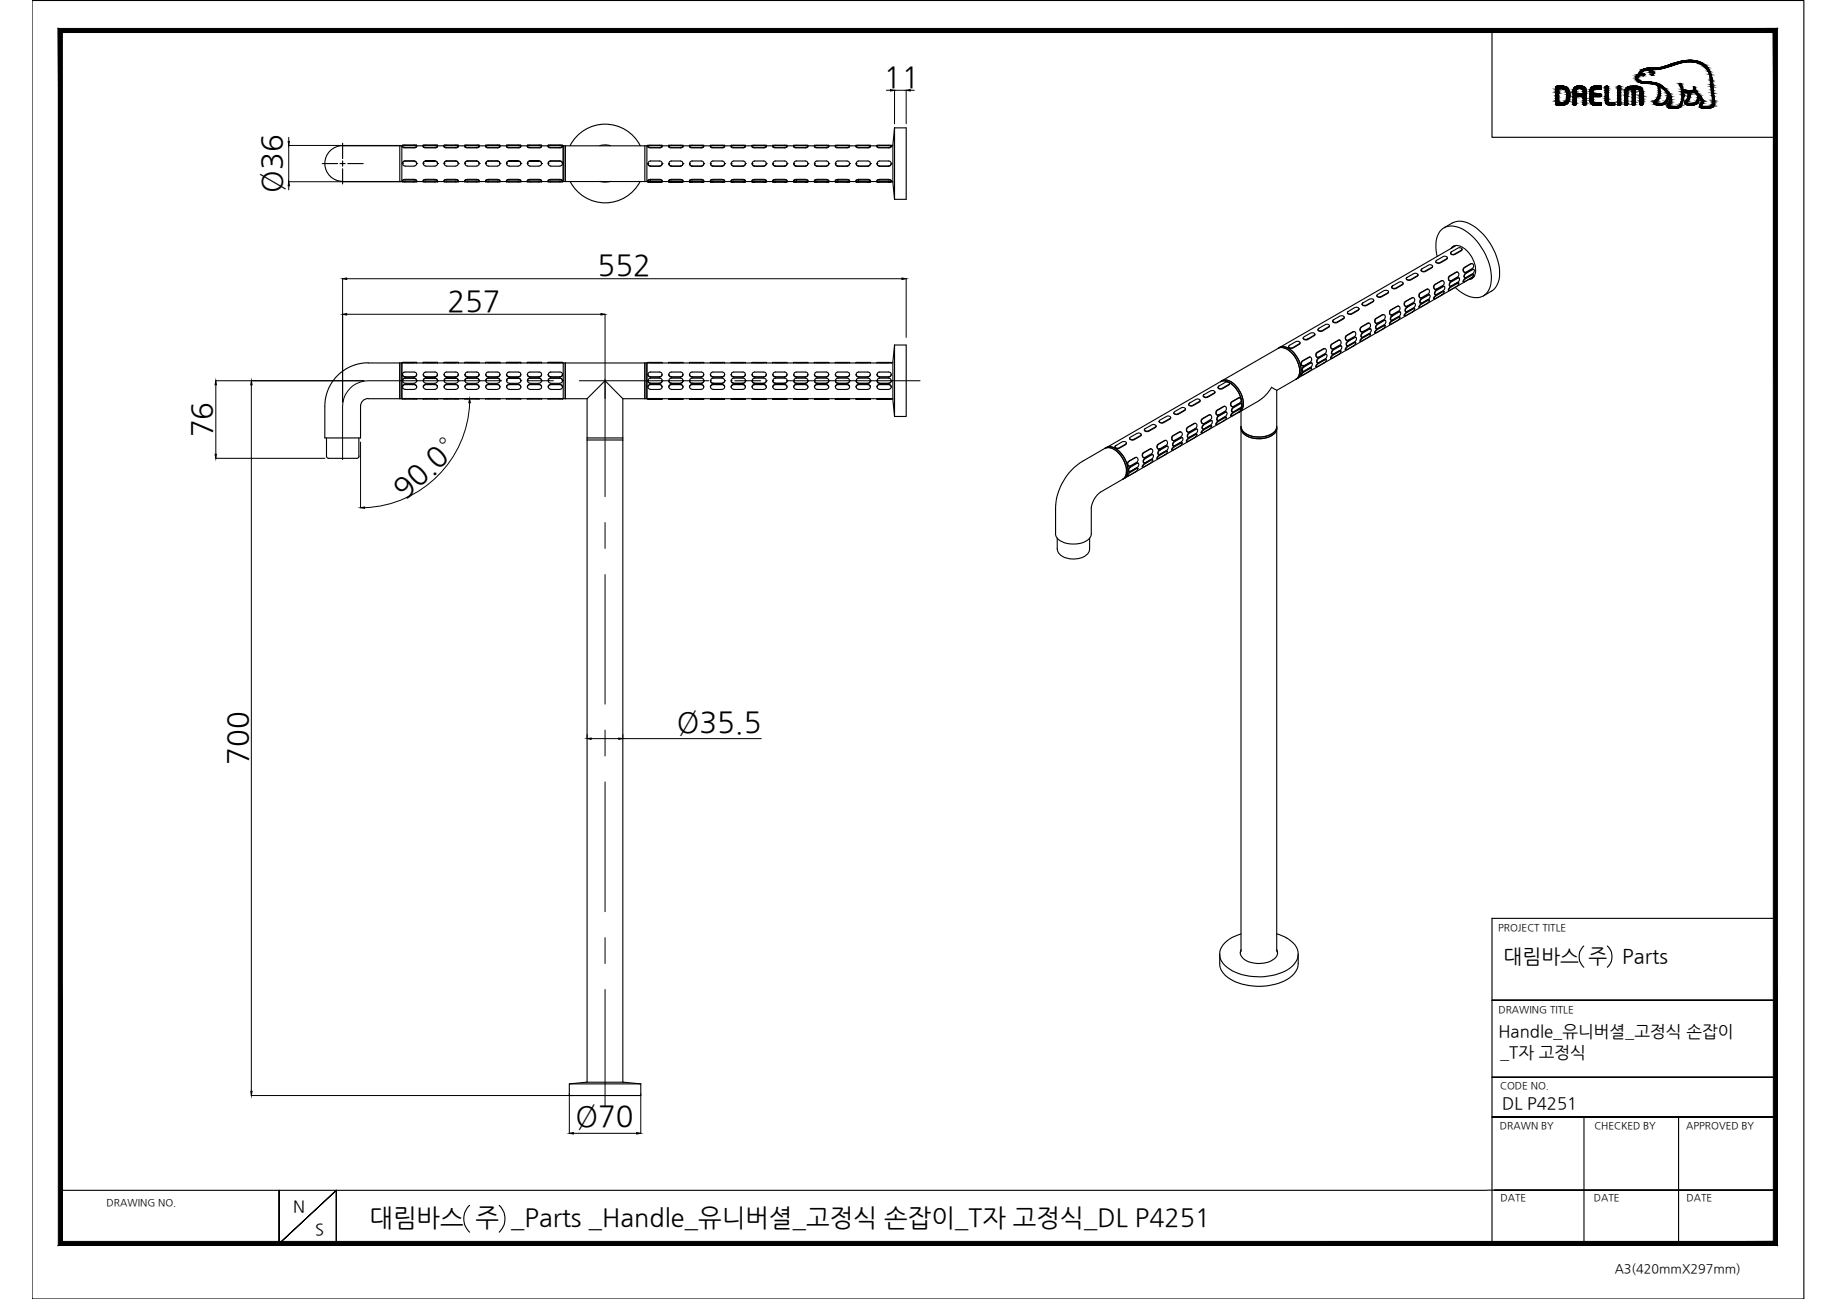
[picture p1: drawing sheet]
<svg xmlns="http://www.w3.org/2000/svg" width="420mm" height="297mm" viewBox="0 0 420 297" stroke-linecap="round" stroke-linejoin="round" font-family="sans-serif">
<defs><g id="words">
<g font-size="6.7">
<text x="202.2" y="19.9">11</text>
<text x="64.5" y="44.1" transform="rotate(-90 64.5 44.1)">Ø36</text>
<text x="136.7" y="62.9">552</text>
<text x="102.4" y="71">257</text>
<text x="48.5" y="100" transform="rotate(-90 48.5 100)">76</text>
<text x="92.6" y="114.3" transform="rotate(-43 92.6 114.3)">90.0°</text>
<text x="154.8" y="167.3">Ø35.5</text>
<text x="56.7" y="174.9" transform="rotate(-90 56.7 174.9)">700</text>
<text x="131.6" y="257.5">Ø70</text>
</g>
<text font-size="5.7" x="84.5" y="280.4">대림바스 주 _Parts _Handle_유니버셜_고정식 손잡이_T자 고정식_DL P4251</text>
<g font-size="4.6">
<text x="343.9" y="220.1">대림바스 주</text>
<text x="371.1" y="220.1">Parts</text>
</g>
<g font-size="3.8">
<text x="342.7" y="237.2">Handle_유니버셜_고정식 손잡이</text>
<text x="343.1" y="242">_T자 고정식</text>
<text x="343.6" y="253.6">DL P4251</text>
</g>
<g font-size="3.7">
<text x="67.1" y="277.1">N</text>
<text x="72.1" y="282.5">S</text>
</g>
<text font-size="2.9" x="369.3" y="291.1">A3(420mmX297mm)</text>
<g font-size="2.3">
<text x="342.6" y="212.8">PROJECT TITLE</text>
<text x="342.7" y="231.6">DRAWING TITLE</text>
<text x="343.2" y="249">CODE NO.</text>
<text x="343.1" y="258.3">DRAWN BY</text>
<text x="364.7" y="258.2">CHECKED BY</text>
<text x="385.7" y="258.3">APPROVED BY</text>
<text x="24.4" y="275.9">DRAWING NO.</text>
<text x="343.2" y="274.7">DATE</text>
<text x="364.5" y="274.7">DATE</text>
<text x="385.7" y="274.7">DATE</text>
</g>
</g></defs>
<!-- layer: 0 -->
<g fill="#000" stroke="#000" stroke-width=".23">
<path d="M65.9 32.3h.3l-.2 1zM203.7 20.5l.9 .1-.9 .2zM207.3 20.6l.9-.1v.3zM66 41.6l.2 .9h-.3zM78.4 71.9l.9-.2v.3zM78.4 63.7l.9-.1v.3zM137.5 71.7l.9 .2-.9 .1zM206.3 63.6l1 .1-1 .2zM49.4 87.1l.1 .9h-.3zM57.5 87.1l.2 .9h-.3zM107.4 91.2l.2 .9h-.4zM49.2 103.9h.3l-.1 .9z"/>
<path d="M82.5 116.1l.9-.2v.3zM134.3 168.9l.9-.1v.3zM141.5 168.8l1 .1-1 .2zM57.4 249.5h.3l-.2 1zM130.2 259.2l.9-.2v.3zM145.6 259l1 .2-1 .1z"/>
<path d="M13.3 284.8l392.3-.9h-391.3zM13.3 284.8l392.3-.9 .9 .9zM405.6 7.4v276.5l.9 .9zM405.6 7.4l.9-.9v278.3zM14.3 7.4h391.3l.9-.9zM13.3 6.5h393.2l-392.2 .9zM13.3 6.5l1 277.4v-276.5zM13.3 6.5l1 277.4-1 .9z"/>
</g>
<g fill="none" stroke="#000" stroke-width=".25">
<path d="M7.3 .1h405.3v296.9h-405.3zM341.2 7v24.4h64.9M78.4 33.3h13M78.4 33.3a4.1 4.1 0 0 0-4.1 4.1 4.1 4.1 0 0 0 4.1 4.1M91.4 33.3v8.2M91.4 33.3h.6M91.9 33.3v8.2M92 37.4h.1M92 33.3h.2M92 33.5l.4 .3h2.6l.3-.3M92 33.2h.6zM92 33.2v.1"/>
<path d="M92.1 33.4l2.9-.1 .3 .2-.6 .2h-2.1l-.5-.1zM92.6 36.8a.58 .58 0 0 0-.6 .6M92.6 36.8h2.1a.58 .58 0 0 1 .6 .6M92.6 33.2h2.7zM92.6 38h2.1M92.6 36.8a.57 .57 0 0 0-.5 .6 .57 .57 0 0 0 .5 .6M94.7 36.8a.57 .57 0 0 1 .6 .6 .57 .57 0 0 1-.6 .6M95.2 33.3h.1M95.3 37.4h.1M95.3 33.2v.1M95.3 33.3h1.6M96.8 37.4h.1"/>
<path d="M96.8 33.2h2.7zM96.8 33.2v.1M96.8 33.5v.1M96.8 37.4a.52 .52 0 0 1 .6-.6 .57 .57 0 0 0-.6 .6 .57 .57 0 0 0 .6 .6M96.8 33.6l.4 .2h2.5l.3-.2M96.8 33.4l2.9-.1 .4 .2-.6 .2h-2.1l-.6-.1zM97.4 38h2.1M99.5 36.8h-2.1h2.1M99.5 36.8a.52 .52 0 0 1 .5 .6M99.5 33.2h.6zM99.5 36.8a.57 .57 0 0 1 .6 .6 .57 .57 0 0 1-.6 .6M99.9 33.3h1.7"/>
<path d="M100.1 37.4h.1M100.1 33.2v.1M100.1 33.5v.1M101.6 37.4h.1M101.6 33.3h.1M101.6 33.5l.3 .3h2.6l.3-.3M101.6 33.2h.6zM101.6 33.2v.1M101.6 33.4l2.9-.1 .3 .2-.6 .2h-2l-.6-.1zM102.2 38h2M102.2 33.2h2M102.2 36.8a.57 .57 0 0 0-.6 .6 .57 .57 0 0 0 .6 .6"/>
<path d="M104.2 36.8a.58 .58 0 0 1 .6 .6M104.2 36.8h-2a.58 .58 0 0 0-.6 .6M104.2 33.2h.6zM104.2 36.8a.57 .57 0 0 1 .6 .6 .57 .57 0 0 1-.6 .6M104.7 33.3h.1M104.8 37.4h.1M104.8 33.2v.1M104.8 33.3h1.7M106.3 37.4h.1M106.3 33.2h3.3zM106.3 33.2v.1M106.3 33.5v.1"/>
<path d="M106.3 37.4a.52 .52 0 0 1 .6-.6h2.1a.52 .52 0 0 1 .6 .6M106.3 33.6l.4 .2h2.5l.4-.2M106.3 33.4l2.9-.1 .4 .2-.6 .2h-2.1l-.6-.1zM106.9 38h2.1M106.9 36.8a.57 .57 0 0 0-.6 .6 .57 .57 0 0 0 .6 .6M109 36.8a.57 .57 0 0 1 .6 .6 .57 .57 0 0 1-.6 .6M109.4 33.3h1.7M109.6 37.4h.1M109.6 33.2v.1M109.6 33.5v.1M111.1 37.4h.1M111.1 33.3h.1"/>
<path d="M111.1 33.5l.3 .3h2.6l.3-.3M111.1 33.2h.6zM111.1 33.2v.1M111.1 33.4l2.9-.1 .3 .2-.6 .2h-2l-.6-.1zM111.7 36.8a.58 .58 0 0 0-.6 .6M111.7 36.8h2a.58 .58 0 0 1 .6 .6M111.7 33.2h2.6zM111.7 38h2M111.7 36.8a.57 .57 0 0 0-.6 .6 .57 .57 0 0 0 .6 .6M113.8 36.8a.57 .57 0 0 1 .5 .6 .57 .57 0 0 1-.5 .6M114.2 33.3h.1M114.3 37.4h.1"/>
<path d="M114.3 33.2v.1M114.3 33.3h1.7M115.8 37.4h.1M115.8 33.5l.4 .3h2.5l.4-.3M115.8 33.2h.6zM115.8 33.2v.1M115.9 37.4a.52 .52 0 0 1 .5-.6 .57 .57 0 0 0-.5 .6 .57 .57 0 0 0 .5 .6M115.9 33.4l2.8-.1 .4 .2-.6 .2h-2.1l-.5-.1zM116.4 33.2h2.1h-2.1M116.4 38h2.1M118.5 36.8h-2.1h2.1M118.5 36.8a.52 .52 0 0 1 .6 .6"/>
<path d="M118.5 33.2h.6zM118.6 36.8a.57 .57 0 0 1 .5 .6 .57 .57 0 0 1-.5 .6M119 33.3h1.6M119.1 37.4h.1M119.1 33.2v.1M120.6 37.4h.1M120.6 37.4a.58 .58 0 0 1 .6-.6 .57 .57 0 0 0-.6 .6 .57 .57 0 0 0 .6 .6M120.6 33.3h.1M120.6 33.5l.3 .3h2.6l.4-.3M120.6 33.2h2.7zM120.6 33.2v.1M120.6 33.4l2.9-.1 .4 .2-.6 .2h-2.1l-.6-.1z"/>
<path d="M121.2 38h2.1M123.3 36.8h-2.1h2.1M123.3 36.8a.58 .58 0 0 1 .6 .6M123.3 33.2h.6zM123.3 36.8a.57 .57 0 0 1 .6 .6 .57 .57 0 0 1-.6 .6M123.7 33.3h.2M123.9 37.4h.1M123.9 33.2v.1M123.9 33.3h1.6M125.3 37.4h.1M125.3 33.2h.6zM125.3 33.2v.1"/>
<path d="M125.3 33.5v.1M125.4 33.6l.3 .2h2.6l.3-.2M125.4 33.4l2.9-.1 .4 .2-.6 .2h-2.2l-.5-.1zM125.9 36.8a.52 .52 0 0 0-.5 .6M125.9 33.2h2.8zM125.9 36.8h2.2M125.9 38h2.2M126 36.8a.57 .57 0 0 0-.6 .6 .57 .57 0 0 0 .6 .6M128.1 36.8a.52 .52 0 0 1 .5 .6M128.1 36.8a.57 .57 0 0 1 .6 .6 .57 .57 0 0 1-.6 .6M128.5 33.3h.8M128.7 37.4h.1"/>
<path d="M128.7 33.2v.1M128.7 33.5v.1M128.8 33.3v8.2zM129.3 33.3h18.2M129.3 33.3v8.2M130.4 33.3a9 9 0 0 1 16 0M137.2 33.3l1.5-.2 .9 .2M147.5 33.3v8.2M147.5 33.3h.7M148 33.3v8.2M148.2 37.4h.1M148.2 37.4a.58 .58 0 0 0 .6 .6h2.3l.3-.6"/>
<path d="M148.2 33.3h.1M148.2 33.5l.3 .3h2.6l.3-.3M148.2 33.3v-.1h3.2v.1M148.2 33.4l2.9-.1 .3 .2-.5 .2h-2.1l-.6-.1zM148.8 38a.57 .57 0 0 1-.6-.6 .57 .57 0 0 1 .6-.6h2.1a.57 .57 0 0 1 .6 .6 .57 .57 0 0 1-.6 .6M151.3 33.3h1.8M151.4 37.4h.1M153 37.4h.1M153 37.4a.58 .58 0 0 0 .5 .6h2.1a.58 .58 0 0 0 .6-.6M153 33.5l.3 .3h2.5l.4-.3M153 33.3v-.1h3.2v.1M153 33.4l2.8-.1 .4 .2-.6 .2h-2.1l-.5-.1z"/>
<path d="M153.5 36.8h2.1a.57 .57 0 0 1 .6 .6 .57 .57 0 0 1-.6 .6M153.6 36.8a.57 .57 0 0 0-.6 .6 .57 .57 0 0 0 .6 .6M156.1 33.3h.1M156.2 37.4h.1M156.2 33.3h1.5M157.7 37.4h.1M157.7 37.4a.58 .58 0 0 0 .6 .6h2.3l.4-.6M157.7 33.3h.1M157.7 33.5l.4 .3h2.5l.4-.3M157.7 33.3v-.1h3.3v.1M157.7 33.4l2.9-.1 .4 .2-.6 .2h-2.1l-.6-.1zM158.3 36.8h2.1"/>
<path d="M158.3 36.8a.57 .57 0 0 0-.6 .6 .57 .57 0 0 0 .6 .6M160.4 36.8a.57 .57 0 0 1 .6 .6 .57 .57 0 0 1-.6 .6M160.8 33.3h1.8M161 37.4h.1M162.5 37.4h.1M162.5 37.4a.58 .58 0 0 0 .6 .6h2a.58 .58 0 0 0 .6-.6M162.5 33.5l.3 .3h2.6l.3-.3M162.5 33.3v-.1h3.2v.1M162.5 33.4l2.9-.1 .3 .2-.6 .2h-2l-.6-.1zM163.1 38a.57 .57 0 0 1-.6-.6 .57 .57 0 0 1 .6-.6h2.1a.57 .57 0 0 1 .5 .6 .57 .57 0 0 1-.5 .6M165.6 33.3h.1M165.7 37.4h.1"/>
<path d="M165.7 33.3h1.5M167.2 37.4h.1M167.2 37.4a.58 .58 0 0 0 .6 .6h2.3l.4-.6M167.2 33.3h.1M167.2 33.5l.4 .3h2.5l.4-.3M167.2 33.3v-.1h3.3v.1M167.3 33.4l2.8-.1 .4 .2-.6 .2h-2.1l-.5-.1zM167.8 38a.57 .57 0 0 1-.5-.6 .57 .57 0 0 1 .5-.6h2.1a.57 .57 0 0 1 .6 .6 .57 .57 0 0 1-.6 .6M170.3 33.3h1.8M170.5 37.4h.1M172 37.4h.1M172 37.4a.58 .58 0 0 0 .6 .6h2.1a.58 .58 0 0 0 .6-.6"/>
<path d="M172 33.5l.3 .3h2.6l.4-.3M172 33.3v-.1h3.3v.1M172 33.4l2.9-.1 .4 .2-.6 .2h-2.1l-.6-.1zM172.6 36.8h2.1a.57 .57 0 0 1 .6 .6 .57 .57 0 0 1-.6 .6M172.6 36.8a.57 .57 0 0 0-.6 .6 .57 .57 0 0 0 .6 .6M175.1 33.3h.2M175.3 37.4h.1M175.3 33.3h1.4M176.7 37.4h.1M176.7 37.4a.58 .58 0 0 0 .6 .6h2.4l.3-.6M176.7 33.3h.2M176.7 33.5l.4 .3h2.6l.3-.3"/>
<path d="M176.7 33.3v-.1h3.3v.1M176.8 33.4l2.9-.1 .3 .2-.5 .2h-2.2l-.5-.1zM177.3 36.8h2.2M177.4 36.8a.57 .57 0 0 0-.6 .6 .57 .57 0 0 0 .6 .6M179.5 36.8a.57 .57 0 0 1 .5 .6 .57 .57 0 0 1-.5 .6M179.9 33.3h1.8M180 37.4h.1M181.5 37.4h.1M181.5 37.4a.58 .58 0 0 0 .6 .6h2.1a.58 .58 0 0 0 .6-.6M181.5 33.5l.4 .3h2.5l.4-.3M181.5 33.3v-.1h3.3v.1M181.6 33.4l2.8-.1 .4 .2-.6 .2h-2.1l-.5-.1z"/>
<path d="M184.2 36.8h-2.1a.57 .57 0 0 0-.5 .6 .57 .57 0 0 0 .5 .6M184.2 36.8a.57 .57 0 0 1 .6 .6 .57 .57 0 0 1-.6 .6M184.7 33.3h.1M184.8 37.4h.1M184.8 33.3h1.5M186.3 37.4h.1M186.3 37.4a.58 .58 0 0 0 .6 .6M186.3 33.3h.1M186.3 33.5l.3 .3h2.6l.4-.3M186.3 33.3v-.1h3.3v.1M186.3 33.4l2.9-.1 .4 .2-.6 .2h-2.1l-.6-.1zM186.9 38h2.1"/>
<path d="M186.9 38a.57 .57 0 0 1-.6-.6 .57 .57 0 0 1 .6-.6h2.1a.57 .57 0 0 1 .6 .6 .57 .57 0 0 1-.6 .6M189.4 33.3h1.8M189.5 37.4l-.3 .6h-2.3M189.6 37.4h.1M191.1 37.4h.1M191.1 37.4a.58 .58 0 0 0 .5 .6h2.1a.58 .58 0 0 0 .6-.6M191.1 33.5l.3 .3h2.6l.3-.3M191.1 33.3v-.1h3.2v.1M191.1 33.4l2.9-.1 .3 .2-.6 .2h-2.1l-.5-.1zM191.7 38a.57 .57 0 0 1-.6-.6 .57 .57 0 0 1 .5-.6h2.1a.57 .57 0 0 1 .6 .6 .57 .57 0 0 1-.6 .6M194.2 33.3h.1M194.3 37.4h.1"/>
<path d="M194.3 33.3h1.5M195.8 37.4h.1M195.8 37.4a.58 .58 0 0 0 .6 .6h2.3l.4-.6M195.8 33.3h.1M195.8 33.5l.4 .3h2.5l.4-.2M195.8 33.3v-.1h3.3v.1M195.8 33.4l2.9-.1 .4 .2-.6 .2h-2.1l-.6-.1zM196.4 36.8h2.1a.57 .57 0 0 1 .6 .6 .57 .57 0 0 1-.6 .6M196.4 36.8a.57 .57 0 0 0-.6 .6 .57 .57 0 0 0 .6 .6M198.9 33.3h1.8M199.1 37.4h.1M199.1 33.5v.1"/>
<path d="M200.6 37.4h.1M200.6 37.4a.58 .58 0 0 0 .6 .6h2a.58 .58 0 0 0 .6-.6M200.6 33.5l.3 .3h2.6l.3-.3M200.6 33.3v-.1h3.2v.1M200.6 33.4l2.9-.1 .3 .2-.6 .2h-2l-.6-.1zM201.2 36.8h2M201.2 36.8a.57 .57 0 0 0-.6 .6 .57 .57 0 0 0 .6 .6M203.3 36.8a.57 .57 0 0 1 .5 .6 .57 .57 0 0 1-.5 .6M203.7 33.3h.1M203.8 37.4h.1M203.8 33.3h.4M204.6 29.2l-.4 3.9v8.6l.4 3.9"/>
<path d="M204.6 29.2h2.7v16.4h-2.7M204.6 29.2v16.4M380.1 24h.1M78.4 41.5h13.6M92 41.3l.2-.2 .4-.1h2.1l.4 .1 .2 .2M92 41.5h3.3M92.1 41.3l2.9-.1 .3 .1-.3 .3h-2.6zM92.2 41.5h-.2M95.2 41.5h.1M96.8 41.5h3.3M96.8 41.3h.1M96.8 41.3l.6-.3h2.1l.5 .3"/>
<path d="M96.8 41.3l2.9-.1 .4 .1-.4 .3h-2.5zM96.9 41.5h-1.6M99.9 41.5h1.7M100.1 41.3h.1M101.6 41.3l.1-.2 .5-.1h2l.4 .1 .2 .2M101.6 41.5h3.2M101.6 41.3l2.9-.1 .3 .1-.3 .3h-2.6zM101.7 41.5h-.1M104.7 41.5h.1M106.3 41.5h3.3M106.3 41.3h.1M106.3 41.3l.6-.3h2.1l.6 .3"/>
<path d="M106.3 41.3l2.9-.1 .4 .1-.4 .3h-2.5zM106.4 41.5h-1.6M109.5 41.5h1.6M109.6 41.3h.1M111.1 41.3l.2-.2 .4-.1h2l.5 .1 .1 .2M111.1 41.5h3.2M111.1 41.3l2.9-.1 .3 .1-.3 .3h-2.6zM111.2 41.5h-.1M114.2 41.5h.1M114.3 41.5h1.6M115.8 41.3l.2-.2 .4-.1h2.1l.5 .1 .1 .2M115.8 41.5h3.3"/>
<path d="M115.9 41.3l2.8-.1 .4 .1-.4 .3h-2.5zM116 41.5h-.1M119 41.5h.1M119.1 41.5h1.5M120.6 41.3l.2-.2 .4-.1h2.1l.4 .1 .2 .2M120.6 41.5h3.3M120.6 41.3l2.9-.1 .4 .1-.4 .3h-2.6zM120.7 41.5h-.1M123.7 41.5h.2M125.3 41.5h3.4M125.3 41.3h.1M125.4 41.3l.5-.3h2.2l.5 .3"/>
<path d="M125.4 41.3l2.9-.1 .4 .1-.4 .3h-2.6zM125.5 41.5h-1.6M128.5 41.5h.8M128.7 41.3h.1M129.3 41.5h18.2M130.4 41.5a9 9 0 0 0 16 0M137.2 41.5l1.5 .1 .9-.1M147.5 41.5h.7M148.2 41.3l.1-.2 .5-.1h2.1l.4 .1 .1 .2M148.2 41.6h3.2zM148.2 41.5v.1M148.2 41.3l2.9-.1 .3 .1-.3 .3h-2.6z"/>
<path d="M148.3 41.5h-.1M151.3 41.5h.1M151.4 41.5v.1M151.4 41.5h1.6M153 41.3l.1-.2 .4-.1h2.1l.4 .1 .2 .2M153 41.6h2.6zM153 41.5v.1M153 41.3l2.8-.1 .4 .1-.4 .3h-2.5zM153.1 41.5h-.1M155.6 41.6h.6zM156.1 41.5h.1M156.2 41.5v.1"/>
<path d="M156.2 41.5h1.5M157.7 41.3l.2-.2 .4-.1h2.1l.4 .1 .2 .2M157.7 41.6h.6zM157.7 41.5v.1M157.7 41.3l2.9-.1 .4 .1-.4 .3h-2.5zM157.8 41.5h-.1M158.3 41.6h2.7zM160.8 41.5h.2M161 41.5v.1M161 41.5h1.5M162.5 41.3l.1-.2 .5-.1h2l.5 .1 .1 .2M162.5 41.6h.6z"/>
<path d="M162.5 41.5v.1M162.5 41.3l2.9-.1 .3 .1-.3 .3h-2.6zM162.6 41.5h-.1M163.1 41.6h2M165.1 41.6h.6zM165.6 41.5h.1M165.7 41.5v.1M165.7 41.5h1.5M167.2 41.3l.2-.2 .4-.1h2.1l.4 .1 .2 .2M167.2 41.6h.6zM167.2 41.5v.1M167.3 41.3l2.8-.1 .4 .1-.4 .3h-2.5z"/>
<path d="M167.3 41.5h-.1M167.8 41.6h2.1M169.9 41.6h.6zM170.3 41.5h.2M170.5 41.5v.1M170.5 41.5h1.5M172 41.3l.2-.2 .4-.1h2.1l.4 .1 .2 .2M172 41.6h.6zM172 41.5v.1M172 41.3l2.9-.1 .4 .1-.4 .3h-2.6zM172.1 41.5h-.1M172.6 41.6h2.7z"/>
<path d="M175.1 41.5h.2M175.3 41.5v.1M175.3 41.5h1.4M176.7 41.3l.2-.2 .4-.1h2.2l.3 .1 .2 .2M176.7 41.6h.6zM176.7 41.5v.1M176.8 41.3l2.9-.1 .3 .1-.3 .3h-2.6zM176.9 41.5h-.2M177.3 41.6h2.2M179.5 41.6h.5zM179.9 41.5h.1M180 41.5v.1"/>
<path d="M180 41.5h1.5M181.5 41.3l.2-.2 .4-.1h2.1l.4 .1 .2 .2M181.5 41.6h.6zM181.5 41.5v.1M181.6 41.3l2.8-.1 .4 .1-.4 .3h-2.5zM181.7 41.5h-.2M182.1 41.6h2.1M184.2 41.6h.6zM184.7 41.5h.1M184.8 41.5v.1M184.8 41.5h1.5M186.3 41.3l.1-.2 .5-.1h2.1l.4 .1 .2 .2"/>
<path d="M186.3 41.6h2.7zM186.3 41.5v.1M186.3 41.3l2.9-.1 .4 .1-.4 .3h-2.6zM186.4 41.5h-.1M189 41.6h.6zM189.4 41.5h.1M189.5 41.5h1.6M189.6 41.5v.1M191.1 41.3l.1-.2 .4-.1h2.1l.4 .1 .2 .2M191.1 41.6h2.6zM191.1 41.5v.1M191.1 41.3l2.9-.1 .3 .1-.3 .3h-2.6z"/>
<path d="M191.2 41.5h-.1M193.7 41.6h.6zM194.2 41.5h.1M194.3 41.5v.1M194.3 41.5h1.5M195.8 41.6h.6zM195.8 41.5v.1M195.8 41.3l2.9-.1 .4 .1-.4 .3h-2.5zM195.9 41.5h-.1M196.4 41.6h2.1M198.5 41.6h.6zM198.9 41.5h1.7"/>
<path d="M199.1 41.3l-.6-.3h-2.1l-.4 .1-.2 .2M199.1 41.3h.1M199.1 41.5v.1M200.6 41.3l.1-.2 .5-.1h2l.5 .1 .1 .2M200.6 41.6h.6zM200.6 41.5v.1M200.6 41.3l2.9-.1 .3 .1-.3 .3h-2.6zM200.7 41.5h-.1M201.2 41.6h2M203.2 41.6h.6zM203.7 41.5h.1M203.8 41.5v.1"/>
<path d="M203.8 41.5h.4M328.5 59.5l1.7-.9h.5l.3 .3-.1 .3-1.7 .9-.8-.2zM328.7 58.7a6.5 6.5 0 0 1 .9-6.1 4.2 4.2 0 0 1 5.3 0 13.5 13.5 0 0 1 6.1 12.3 3.4 3.4 0 0 1-4.8 2.9l-1.9-.9-1.5-1.2M330.3 52.1l1.8-1.1a4.9 4.9 0 0 1 5.3 .9 14.1 14.1 0 0 1 5.6 11.2 4.2 4.2 0 0 1-1.9 3.5l-1.8 1.1M331 58.9l-.1 .4-1.5 .8-.6 .1-.3-.1-.1-.3M331.9 56.8a1.85 1.85 0 0 1 2.8-.1 6.3 6.3 0 0 1 2.7 6l-.6 1-.8 .2M331.9 57.6l1.7-.9h.5l.3 .3-.2 .2-1.6 1-.8-.2zM332.5 56.3l-.4 .4M333.1 56.1l-40.4 23.3M334.4 57l-.2 .3-1.5 .9h-.6l-.3-.3M204.6 78.9a73.9 73.9 0 0 0 0 16.3M204.6 78.9h2.7v16.3h-2.7z"/>
<path d="M292.4 79.7a2.29 2.29 0 0 1 2.6 .6 5.8 5.8 0 0 1 2.1 5.7l-.7 .7M292.4 79.7a2.71 2.71 0 0 1 3.2 1.1 5.4 5.4 0 0 1 1.4 5.3l-.6 .6M292.4 79.7l-12.9 7.4M292.7 79.4a3.1 3.1 0 0 1 3.6 1.7 4.8 4.8 0 0 1 .8 5.1l-.3 .3M292.7 79.4a3.3 3.3 0 0 1 3.8 2 4.2 4.2 0 0 1 .5 4.9l-.2 .2M292.7 79.4l-.3 .3M294.8 79.1l1.7-1.1h.5l.3 .4-1.6 1.1h-.8zM297.3 78.4v.2l-1.6 1-.6 .1-.4-.3v-.2M298.2 77l1.7-.9 .7 .1 .1 .2-1.6 1.1h-.9l-.1-.2zM300.7 76.4v.3l-1.6 1h-.7l-.3-.4M301.6 75.1l1.7-.9h.4l.4 .3-1.8 1.1h-.7l-.1-.3zM303 79.7l-1.8 .9a.65 .65 0 0 0 .1 1.1"/>
<path d="M304.1 74.5l-.1 .2-1.6 1-.6 .1-.3-.2v-.3M304.7 78.7l1.5-.9a.56 .56 0 0 1 .5 .4 .56 .56 0 0 1-.2 .7l-1.5 .8a.56 .56 0 0 1-.6-.4 .56 .56 0 0 1 .3-.6zM305 73.1l1.7-.9 .6 .1 .2 .2-1.7 1.1h-.8l-.2-.2zM306.4 77.8h-.3l-1.5 .9a.6 .6 0 0 0-.3 .6 .6 .6 0 0 0 .4 .5M306.8 79.1l-.3-.1-1.6 1-.4 .5v.3l.2 .2M307.5 72.5l-.2 .4-1.5 .9h-.6l-.4-.4M307.9 76.9l1.6-1a.55 .55 0 0 1 .6 .4 .55 .55 0 0 1-.3 .6l-1.7 .9-.3-.3zM308.1 79.4l1.7-1h.3l-.4 .6-1.9 1zM308.2 71.3l1.6-1h.8l.3 .3-1.9 1.2-.6-.1zM308.4 78l1.4-.8 .4 .1-.2 .7-1.9 1.1-.1-.5zM309.8 75.8h-.4l-1.5 .9a.62 .62 0 0 0 .2 1.1M310.1 78.3l-.2-.1-1.9 1.1-.3 .5 .1 .2"/>
<path d="M310.1 77.2l-.2-.1-1.6 .9a.63 .63 0 0 0-.2 1.1M310.9 70.6l-.3 .4-1.4 .8-.7 .1-.3-.2v-.3M311.3 74.9l1.6-1a.56 .56 0 0 1 .6 .4 .56 .56 0 0 1-.3 .7l-1.7 .9-.4-.3zM311.4 77.6l1.8-1.2h.3l-.4 .7-2 1zM311.6 76.2l1.6-.9h.4l-.2 .8-2 1-.1-.3zM311.6 69.4l1.6-1h.8l.2 .3-.2 .2-1.7 .9h-.6zM313 73.9l-1.7 .9a.6 .6 0 0 0-.3 .6 .6 .6 0 0 0 .4 .5M313.1 73.9h.1M313.4 75.2l-1.8 .9-.3 .5-.1 .3 .2 .2M313.4 76.4l-.1-.1-1.7 .9-.5 .4-.1 .4 .1 .1M313.4 75.2l.1 .1M314.2 68.7l-.2 .3-1.5 .9h-.6l-.4-.4"/>
<path d="M314.6 73l1.7-1a.56 .56 0 0 1 .6 .4 .56 .56 0 0 1-.3 .7l-1.7 .8a.58 .58 0 0 1-.3-.9zM314.7 75.6l1.9-1.1h.3l-.6 .8-1.8 .8zM314.8 74.5l1.8-1.2 .3 .1-.2 .8-1.6 .9-.4-.1zM315 67.4l1.6-1h.8l.2 .3-.2 .3-1.7 .9-.6-.1zM316.5 72h-.4l-1.4 .8a.62 .62 0 0 0 .1 1.1M316.8 74.5l-.2-.2-1.6 1-.5 .4v.4M316.9 73.3h-.4l-1.5 .8a.71 .71 0 0 0-.3 1l.1 .1M317.6 66.7l-.2 .4-1.5 .8-.6 .1-.4-.2v-.3M318 71l1.6-1a.55 .55 0 0 1 .6 .4 .55 .55 0 0 1-.3 .7l-1.8 .9-.3-.6zM318.1 73.2h.1M318.3 73.5l1.6-1h.3l-.1 .3-.5 .5-1.7 .9zM318.3 65.6v.1"/>
<path d="M318.3 72.4l1.7-1h.3l-.2 .8-1.9 1-.1-.2zM318.3 65.5l1.8-1h.5l.3 .3-.1 .2-1.7 .9h-.6l-.2-.3zM319.9 70l-1.8 .9a.62 .62 0 0 0-.3 .6 .62 .62 0 0 0 .4 .5M320.2 72.5l-.2-.1-1.7 .9-.4 .4-.1 .4 .1 .1M320.3 71.4l-.5-.1-1.5 .9-.3 .5 .1 .4M320.9 64.8l-.1 .3-1.5 .9h-.7l-.3-.3M321.1 72.2h.2M321.4 69.1l1.6-1a.56 .56 0 0 1 .6 .4 .56 .56 0 0 1-.3 .7l-1.7 .9-.4-.4zM321.4 71.2l.2 .1M321.5 71.7l1.8-1.1h.3l-.6 .8-1.7 .8zM321.7 63.5l1.8-1h.4l.4 .3-.2 .3-1.6 .9-.7-.1zM321.8 70.3l1.5-.9 .4 .1v.4l-.4 .5-1.6 .9-.3-.2v-.3z"/>
<path d="M323.2 68.1l-1.8 .8a.62 .62 0 0 0-.3 .7 .62 .62 0 0 0 .5 .4M323.5 69.4h-.3l-1.5 .8a.71 .71 0 0 0-.3 1M323.5 69.3l.1 .1M323.6 70.6l-.3-.2-1.6 1-.5 .8M324.3 62.8l-.2 .4-1.4 .8-.7 .1-.3-.1-.1-.3M324.7 67.1l1.7-.9a.55 .55 0 0 1 .6 .4 .55 .55 0 0 1-.4 .6l-1.4 .9a.34 .34 0 0 1-.6-.3zM324.8 69.8l2.1-1.2-.3 .7-1.9 1zM325 68.5l1.9-1.1 .2 .1-.2 .8-1.9 1.1-.2-.3zM325.2 61.5l1.7-.9h.4l.4 .3-.2 .2-1.7 .9-.7-.1zM326.6 66.1l-1.8 .9a.66 .66 0 0 0 .2 1.1M326.9 68.6l-.2-.1-1.6 .9-.6 .7 .1 .2M327 67.5l-.4-.1-1.5 .9-.4 .5v.4l.2 .1"/>
<path d="M327.7 60.9l-.2 .3-1.5 .9h-.6l-.4-.3M328.2 67.8l2.1-1.1-.4 .6-1.9 1.1zM328.3 65.1l1.4-.9a.56 .56 0 0 1 .6 .4 .56 .56 0 0 1-.3 .7l-1.5 .8a.55 .55 0 0 1-.6-.4 .55 .55 0 0 1 .4-.6zM328.4 66.5l1.8-1 .3 .1-.1 .6-.3 .3-1.7 .9-.2-.3zM330 64.2l-1.8 .9a.64 .64 0 0 0-.3 .6 .64 .64 0 0 0 .4 .5M330.3 66.7l-.4-.1-1.5 .9-.5 .6 .1 .3M330.4 65.5h-.5l-1.4 .8-.4 .6v.3l.2 .2M331.5 63.3l1.6-1a.55 .55 0 0 1 .6 .4 .55 .55 0 0 1-.3 .6l-1.7 .9-.4-.3zM331.6 65.9l2-1.2 .1 .2-.4 .5-1.9 1zM331.8 64.6l1.8-1.1 .2 .2-.2 .7-1.8 1.1-.3-.3zM333.3 62.2l-1.8 .9a.66 .66 0 0 0 .2 1.1M333.7 64.7h-.4l-1.5 .8-.5 .7v.2"/>
<path d="M333.7 63.6l-.4-.1-1.5 .9-.3 .5v.4l.1 .1M334.9 61.3l1.6-1a.56 .56 0 0 1 .6 .4 .56 .56 0 0 1-.3 .7l-1.7 .9-.4-.3zM334.9 64l2.1-1.2-.4 .6-1.9 1.1zM335.2 62.6l1.8-1 .2 .2-.2 .7-1.8 1-.3-.3zM336.7 60.3l-1.8 .9a.64 .64 0 0 0-.3 .6 .64 .64 0 0 0 .4 .5M336.8 63.7l-.6 .1M336.9 62.7h-.3l-1.4 .9-.5 .4-.1 .3 .1 .2M336.9 62.7l.1 .1M337.1 61.6h-.4l-1.5 .8-.3 .6-.1 .3 .2 .2M337.1 63.2l-40.3 23.3M74.3 92.9v7.2h8.2v-7.2M84.2 83h7.8"/>
<path d="M84.2 83a9.9 9.9 0 0 0-9.9 9.9M91.4 83v8.2zM91.9 83v8.2M92 91.2l-7.8-.1a1.76 1.76 0 0 0-1.7 1.8M92 87.1h.1M92 85.6l.2 .4 .4 .2h2.4l.3-.6M92 88.5l.2-.4 .4-.2 2.4 .1 .3 .5M92 83h3.3M92 91.2h3.3M92 82.9h3.3zM92 82.9v.1M92.6 87.7h2.1"/>
<path d="M92.6 86.2h2.1M94.7 86.5h-2.1a.58 .58 0 0 0-.6 .6M94.7 85.1h-2.1a.53 .53 0 0 0-.5 .5 .53 .53 0 0 0 .5 .5M94.7 88h-2.1a.53 .53 0 0 0-.5 .5 .53 .53 0 0 0 .5 .5l2.1 .1M94.7 86.5a.57 .57 0 0 1 .6 .5 .57 .57 0 0 1-.6 .6M94.7 88a.53 .53 0 0 1 .6 .5 .53 .53 0 0 1-.6 .5M94.7 85.1a.53 .53 0 0 1 .6 .5 .53 .53 0 0 1-.6 .5M95.3 87.1h.1M95.3 87.1a.58 .58 0 0 0-.6-.6h-2.1a.57 .57 0 0 0-.5 .6 .57 .57 0 0 0 .5 .5M95.3 83h6.3M95.3 91.2h6.3M95.3 82.9v.1"/>
<path d="M96.8 87.1h.1M96.8 82.9h3.3zM96.8 91.2h3.3M96.8 82.9v.1M96.8 85.6v.1M96.8 88.5h.1M96.8 87.1a.52 .52 0 0 1 .6-.6 .57 .57 0 0 0-.6 .5 .57 .57 0 0 0 .6 .6M96.8 85.7a.51 .51 0 0 0 .6 .5h2.1a.51 .51 0 0 0 .5-.5M96.8 88.5a.51 .51 0 0 1 .6-.6h2.1a.51 .51 0 0 1 .5 .6M97.4 85.1h2.1a.53 .53 0 0 1 .5 .5 .53 .53 0 0 1-.5 .5M97.4 88h2.1a.53 .53 0 0 1 .5 .5 .53 .53 0 0 1-.5 .5l-2.1 .1M97.4 87.7h2.1"/>
<path d="M97.4 86.2h2.1M97.4 85.1a.53 .53 0 0 0-.5 .5 .53 .53 0 0 0 .5 .5M97.4 88a.53 .53 0 0 0-.5 .5 .53 .53 0 0 0 .5 .5M99.5 86.5h-2.1h2.1M99.5 86.5a.52 .52 0 0 1 .5 .6M99.5 86.5a.57 .57 0 0 1 .6 .5 .57 .57 0 0 1-.6 .6M100.1 87.1h.1M100.1 82.9v.1M100.1 85.6v.1M100.1 88.5h.1M101.6 87.1h.1M101.6 85.6l.1 .4 .5 .2h2.3l.3-.6"/>
<path d="M101.6 88.5l.1-.4 .5-.2 2.3 .1 .3 .5M101.6 91.2h3.2M101.6 83h3.2M101.6 82.9h3.2zM101.6 82.9v.1M102.2 86.5a.58 .58 0 0 0-.6 .6M102.2 85.1h2.1a.53 .53 0 0 1 .5 .5 .53 .53 0 0 1-.5 .5M102.2 88h2.1a.53 .53 0 0 1 .5 .5 .53 .53 0 0 1-.5 .5l-2.1 .1M102.2 87.7h2M102.2 86.2h2M102.2 85.1a.53 .53 0 0 0-.6 .5 .53 .53 0 0 0 .6 .5M102.2 88a.53 .53 0 0 0-.6 .5 .53 .53 0 0 0 .6 .5"/>
<path d="M102.2 86.5a.57 .57 0 0 0-.6 .5 .57 .57 0 0 0 .6 .6M104.2 86.5h-2h2M104.2 86.5a.58 .58 0 0 1 .6 .6M104.2 86.5a.57 .57 0 0 1 .6 .5 .57 .57 0 0 1-.6 .6M104.8 87.1h.1M104.8 83h6.3M104.8 91.2h6.3M104.8 82.9v.1M106.3 87.1h.1M106.3 82.9h3.3zM106.3 91.2h3.3M106.3 82.9v.1"/>
<path d="M106.3 85.6v.1M106.3 88.5h.1M106.3 85.7a.51 .51 0 0 0 .6 .5h2.1a.51 .51 0 0 0 .6-.5M106.3 88.5a.51 .51 0 0 1 .6-.6h2.1a.51 .51 0 0 1 .6 .6M106.9 86.5h2.1a.52 .52 0 0 1 .6 .6M106.9 85.1h2.1a.53 .53 0 0 1 .6 .5 .53 .53 0 0 1-.6 .5M106.9 88h2.1a.53 .53 0 0 1 .6 .5 .53 .53 0 0 1-.6 .5l-2.1 .1M106.9 87.7h2.1M106.9 86.2h2.1M106.9 86.5a.57 .57 0 0 0-.6 .5 .57 .57 0 0 0 .6 .6M106.9 85.1a.53 .53 0 0 0-.5 .5 .53 .53 0 0 0 .5 .5M106.9 88a.53 .53 0 0 0-.5 .5 .53 .53 0 0 0 .5 .5"/>
<path d="M109 86.5h-2.1a.52 .52 0 0 0-.6 .6M109 86.5a.57 .57 0 0 1 .6 .5 .57 .57 0 0 1-.6 .6M109.6 87.1h.1M109.6 82.9v.1M109.6 85.6v.1M109.6 88.5h.1M111.1 87.1h.1M111.1 85.6l.2 .4 .4 .2h2.3l.3-.6M111.1 88.5l.2-.4 .4-.2 2.3 .1 .3 .5M111.1 91.2h3.2M111.1 83h3.2M111.1 82.9h3.2z"/>
<path d="M111.1 82.9v.1M111.7 87.7h2M111.7 86.2h2M113.7 86.5h-2a.58 .58 0 0 0-.6 .6M113.7 85.1h-2a.53 .53 0 0 0-.6 .5 .53 .53 0 0 0 .6 .5M113.7 88h-2a.53 .53 0 0 0-.6 .5 .53 .53 0 0 0 .6 .5l2 .1M113.8 86.5a.57 .57 0 0 1 .5 .5 .57 .57 0 0 1-.5 .6M113.8 88a.53 .53 0 0 1 .5 .5 .53 .53 0 0 1-.5 .5M113.8 85.1a.53 .53 0 0 1 .5 .5 .53 .53 0 0 1-.5 .5M114.3 87.1h.1M114.3 87.1a.58 .58 0 0 0-.6-.6h-2a.57 .57 0 0 0-.6 .6 .57 .57 0 0 0 .6 .5M114.3 83h1.6"/>
<path d="M114.3 91.2h1.6M114.3 82.9v.1M115.8 87.1h.1M115.8 85.6l.1 .1a.51 .51 0 0 0 .5 .5h2.1a.58 .58 0 0 0 .6-.6M115.8 88.5h.1a.51 .51 0 0 1 .5-.6h2.1a.58 .58 0 0 1 .6 .6M115.8 82.9h.6zM115.8 91.2h3.3M115.8 82.9v.1M115.9 87.1a.52 .52 0 0 1 .5-.6 .57 .57 0 0 0-.5 .5 .57 .57 0 0 0 .5 .6M115.9 83h3.2M115.9 91.2h3.2M116.4 82.9h2.7z"/>
<path d="M116.4 87.7h2.1M116.4 89.1h2.1M116.4 88h2.1M116.4 86.2h2.1M116.4 85.1h2.1M116.5 85.1a.53 .53 0 0 0-.6 .5 .53 .53 0 0 0 .6 .5M116.5 88a.53 .53 0 0 0-.6 .5 .53 .53 0 0 0 .6 .5M118.5 86.5h-2.1h2.1M118.5 86.5a.52 .52 0 0 1 .6 .6M118.6 86.5a.57 .57 0 0 1 .5 .5 .57 .57 0 0 1-.5 .6M118.6 88a.53 .53 0 0 1 .5 .5 .53 .53 0 0 1-.5 .5M118.6 85.1a.53 .53 0 0 1 .5 .5 .53 .53 0 0 1-.5 .5"/>
<path d="M119.1 83h1.5M119.1 91.2h1.5M119.1 87.1h.1M119.1 82.9v.1M120.6 87.1h.1M120.6 87.1a.58 .58 0 0 1 .6-.6h2.1a.57 .57 0 0 1 .6 .5 .57 .57 0 0 1-.6 .6M120.6 85.6l.2 .4 .4 .2h2.3l.4-.6M120.6 88.5l.2-.4 .4-.2 2.3 .1 .4 .5M120.6 91.2h3.3M120.6 83h3.3M120.6 82.9h.6zM120.6 82.9v.1"/>
<path d="M121.2 82.9h2.7zM121.2 87.7h2.1M121.2 86.2h2.1M123.3 85.1h-2.1a.53 .53 0 0 0-.6 .5 .53 .53 0 0 0 .6 .5M123.3 88h-2.1a.53 .53 0 0 0-.6 .5 .53 .53 0 0 0 .6 .5l2.1 .1M123.3 88a.53 .53 0 0 1 .6 .5 .53 .53 0 0 1-.6 .5M123.3 85.1a.53 .53 0 0 1 .6 .5 .53 .53 0 0 1-.6 .5M123.9 87.1h.1M123.9 87.1a.58 .58 0 0 0-.6-.6h-2.1a.57 .57 0 0 0-.5 .6 .57 .57 0 0 0 .5 .5M123.9 83h24.3M123.9 91.2h10.4M123.9 82.9v.1"/>
<path d="M125.3 87.1h.1M125.3 82.9h.6zM125.3 91.2h3.4M125.3 82.9v.1M125.3 85.6v.1M125.3 88.5h.1M125.4 87.1a.52 .52 0 0 1 .5-.6h2.2a.57 .57 0 0 1 .6 .5 .57 .57 0 0 1-.6 .6M125.4 85.7a.51 .51 0 0 0 .5 .5h2.2a.51 .51 0 0 0 .5-.5M125.4 88.5a.51 .51 0 0 1 .5-.6h2.2a.51 .51 0 0 1 .5 .6M125.6 88.1l2.5-.1a.53 .53 0 0 1 .6 .5 .53 .53 0 0 1-.6 .5h-2.3l-.4-.4zM125.9 82.9h2.8zM125.9 87.7h2.2"/>
<path d="M125.9 86.2h2.2M126 86.1a.53 .53 0 0 1-.6-.5 .53 .53 0 0 1 .5-.5h2.2a.53 .53 0 0 1 .6 .5 .53 .53 0 0 1-.6 .5M128.6 87.1a.52 .52 0 0 0-.5-.6h-2.2a.57 .57 0 0 0-.5 .6 .57 .57 0 0 0 .6 .5M128.7 87.1h.1M128.7 82.9v.1M128.7 85.6v.1M128.7 88.5h.1M128.8 83v8.2M129.3 83v8.2zM134.3 91.2l4.1-4.1 4.1 4.1M134.3 91.2v156.3M142.5 91.2h5.7"/>
<path d="M142.5 91.2v156.3M147.5 83v8.2zM148 83v8.2M148.2 87.1h.1M148.2 87.1a.58 .58 0 0 0 .6 .6M148.2 88.5l.1-.4 .5-.2 2.3 .1 .3 .5M148.2 85.6l.1 .4 .5 .2h2.3l.3-.6M148.2 83h3.2M148.2 91.2h3.2M148.2 91.3h.6zM148.2 83v-.1h3.2v.1M148.2 91.2v.1"/>
<path d="M148.4 88.1l2.5-.1a.55 .55 0 0 1 .5 .5 .55 .55 0 0 1-.5 .6l-2.3-.1-.4-.4zM148.8 87.7h2.1h-2.1M148.8 91.3h2.6zM148.8 86.2h2.1M148.8 86.1a.53 .53 0 0 1-.6-.5 .53 .53 0 0 1 .6-.5h2.1a.53 .53 0 0 1 .5 .5 .53 .53 0 0 1-.5 .5M148.8 87.6a.57 .57 0 0 1-.6-.5 .57 .57 0 0 1 .6-.6h2.1a.57 .57 0 0 1 .6 .5 .57 .57 0 0 1-.6 .6M151.4 87.1h.1M151.4 87.1l-.1 .4-.4 .2M151.4 91.2v.1M151.4 83h1.6M151.4 91.2h1.6M153 87.1h.1"/>
<path d="M153 87.1a.58 .58 0 0 0 .5 .6M153 88.5l.1-.4 .4-.2 2.3 .1 .4 .5M153 85.6l.1 .4 .4 .2h2.3l.4-.6M153 83h3.2M153 91.2h3.2M153 91.3h.5zM153 83v-.1h3.2v.1M153 91.2v.1M153.2 88.1l2.5-.1a.53 .53 0 0 1 .5 .5 .53 .53 0 0 1-.5 .5h-2.3l-.4-.4zM153.5 86.5h2.1a.57 .57 0 0 1 .6 .5 .57 .57 0 0 1-.6 .6M153.5 91.3h2.7zM153.5 87.7h2.1"/>
<path d="M153.5 86.2h2.1M153.5 86.1a.53 .53 0 0 1-.5-.5 .53 .53 0 0 1 .5-.5h2.1a.53 .53 0 0 1 .6 .5 .53 .53 0 0 1-.5 .5M153.6 86.5a.57 .57 0 0 0-.6 .5 .57 .57 0 0 0 .6 .6M156.2 87.1h.1M156.2 87.1a.58 .58 0 0 1-.6 .6h-2.1M156.2 91.2v.1M156.2 83h1.5M156.2 91.2h1.5M157.7 87.1h.1M157.7 87.1a.58 .58 0 0 0 .6 .6M157.7 88.5l.2-.4 .4-.2 2.3 .1 .4 .5M157.7 85.6l.2 .4 .4 .2h2.3l.4-.6"/>
<path d="M157.7 91.2h3.3M157.7 83h3.3M157.7 91.3h.6zM157.7 83v-.1h3.3v.1M157.7 91.2v.1M157.9 88.1l2.5-.1a.55 .55 0 0 1 .6 .5 .55 .55 0 0 1-.6 .6l-2.3-.1-.4-.4zM158.3 87.7h2.1h-2.1M158.3 91.3h2.7zM158.3 86.5h2.1M158.3 86.2h2.1M158.3 86.1a.53 .53 0 0 1-.6-.5 .53 .53 0 0 1 .6-.5h2.1a.53 .53 0 0 1 .6 .5 .53 .53 0 0 1-.6 .5M158.3 86.5a.57 .57 0 0 0-.6 .5 .57 .57 0 0 0 .6 .6"/>
<path d="M160.4 86.5a.57 .57 0 0 1 .6 .5 .57 .57 0 0 1-.6 .6M161 87.1h.1M161 87.1l-.2 .4-.4 .2M161 91.2v.1M161 83h1.5M161 91.2h1.5M162.5 87.1h.1M162.5 87.1a.58 .58 0 0 0 .6 .6h2a.58 .58 0 0 0 .6-.6M162.5 88.5l.1-.4 .5-.2 2.3 .1 .3 .5M162.5 85.6l.1 .4 .5 .2h2.3l.3-.6M162.5 83h3.2M162.5 91.2h3.2"/>
<path d="M162.5 91.3h.6zM162.5 83v-.1h3.2v.1M162.5 91.2v.1M163.1 91.3h2.6zM163.1 86.2h2M163.1 87.6a.57 .57 0 0 1-.6-.5 .57 .57 0 0 1 .6-.6h2.1a.57 .57 0 0 1 .5 .5 .57 .57 0 0 1-.5 .6M165.1 88h-2a.53 .53 0 0 0-.6 .5 .53 .53 0 0 0 .6 .5l2 .1M165.1 85.1h-2a.53 .53 0 0 0-.6 .5 .53 .53 0 0 0 .6 .5M165.2 85.1a.53 .53 0 0 1 .5 .5 .53 .53 0 0 1-.5 .5M165.2 88a.53 .53 0 0 1 .5 .5 .53 .53 0 0 1-.5 .5M165.7 87.1h.1M165.7 91.2v.1"/>
<path d="M165.7 83h1.5M165.7 91.2h1.5M167.2 87.1h.1M167.2 87.1a.58 .58 0 0 0 .6 .6M167.2 88.5l.2-.4 .4-.2 2.3 .1 .4 .5M167.2 85.6l.2 .4 .4 .2h2.3l.4-.6M167.2 91.2h3.3M167.2 83h3.3M167.2 91.3h.6zM167.2 83v-.1h3.3v.1M167.2 91.2v.1M167.5 88.1l2.4-.1a.55 .55 0 0 1 .6 .5 .55 .55 0 0 1-.6 .6l-2.3-.1-.3-.4z"/>
<path d="M167.8 87.7h2.1h-2.1M167.8 91.3h2.7zM167.8 86.2h2.1M167.8 86.1a.53 .53 0 0 1-.5-.5 .53 .53 0 0 1 .5-.5h2.1a.53 .53 0 0 1 .6 .5 .53 .53 0 0 1-.6 .5M167.8 87.6a.57 .57 0 0 1-.5-.5 .57 .57 0 0 1 .5-.6h2.1a.57 .57 0 0 1 .6 .5 .57 .57 0 0 1-.6 .6M170.5 87.1h.1M170.5 87.1l-.2 .4-.4 .2M170.5 91.2v.1M170.5 83h1.5M170.5 91.2h1.5M172 87.1h.1M172 87.1a.58 .58 0 0 0 .6 .6"/>
<path d="M172 88.5l.2-.4 .4-.2 2.3 .1 .4 .5M172 85.6l.2 .4 .4 .2h2.3l.4-.6M172 83h3.3M172 91.2h3.3M172 91.3h.6zM172 83v-.1h3.3v.1M172 91.2v.1M172.6 86.5h2.1a.57 .57 0 0 1 .6 .5 .57 .57 0 0 1-.6 .6M172.6 88h2.1a.53 .53 0 0 1 .6 .5 .53 .53 0 0 1-.6 .5l-2.1 .1M172.6 85.1h2.1a.53 .53 0 0 1 .6 .5 .53 .53 0 0 1-.6 .5M172.6 91.3h2.7zM172.6 87.7h2.1"/>
<path d="M172.6 86.2h2.1M172.6 88a.53 .53 0 0 0-.6 .5 .53 .53 0 0 0 .6 .5M172.6 85.1a.53 .53 0 0 0-.6 .5 .53 .53 0 0 0 .6 .5M172.6 86.5a.57 .57 0 0 0-.6 .5 .57 .57 0 0 0 .6 .6M175.3 87.1h.1M175.3 87.1a.58 .58 0 0 1-.6 .6h-2.1M175.3 91.2v.1M175.3 83h1.4M175.3 91.2h1.4M176.7 87.1h.1M176.7 87.1a.58 .58 0 0 0 .6 .6M176.7 88.5l.2-.4 .4-.2 2.4 .1 .3 .5"/>
<path d="M176.7 85.6l.2 .4 .4 .2h2.4l.3-.6M176.7 91.2h3.3M176.7 83h3.3M176.7 91.3h.6zM176.7 83v-.1h3.3v.1M176.7 91.2v.1M177 88.1l2.4-.1a.55 .55 0 0 1 .6 .5 .55 .55 0 0 1-.5 .6l-2.3-.1-.4-.4zM177.3 87.7h2.2h-2.2M177.3 91.3h2.7zM177.3 86.5h2.2M177.3 86.2h2.2M177.3 86.1a.53 .53 0 0 1-.5-.5 .53 .53 0 0 1 .5-.5h2.1a.53 .53 0 0 1 .6 .5 .53 .53 0 0 1-.6 .5"/>
<path d="M177.4 86.5a.57 .57 0 0 0-.6 .5 .57 .57 0 0 0 .6 .6M179.5 86.5a.57 .57 0 0 1 .5 .5 .57 .57 0 0 1-.5 .6M180 87.1h.1M180 87.1l-.2 .4-.3 .2M180 91.2v.1M180 83h1.5M180 91.2h1.5M181.5 87.1h.1M181.5 87.1a.58 .58 0 0 0 .6 .6h2.1a.58 .58 0 0 0 .6-.6M181.5 88.5l.2-.4 .4-.2 2.3 .1 .4 .5M181.5 85.6l.2 .4 .4 .2h2.3l.4-.6M181.5 83h3.3"/>
<path d="M181.5 91.2h3.3M181.5 91.3h.6zM181.5 83v-.1h3.3v.1M181.5 91.2v.1M182.1 91.3h2.7zM182.1 86.2h2.1M184.2 86.5h-2.1a.57 .57 0 0 0-.5 .5 .57 .57 0 0 0 .5 .6M184.2 88h-2.1a.53 .53 0 0 0-.5 .5 .53 .53 0 0 0 .5 .5l2.1 .1M184.2 85.1h-2.1a.53 .53 0 0 0-.5 .5 .53 .53 0 0 0 .5 .5M184.2 86.5a.57 .57 0 0 1 .6 .5 .57 .57 0 0 1-.6 .6M184.2 85.1a.53 .53 0 0 1 .6 .5 .53 .53 0 0 1-.6 .5M184.2 88a.53 .53 0 0 1 .6 .5 .53 .53 0 0 1-.6 .5"/>
<path d="M184.8 87.1h.1M184.8 91.2v.1M184.8 83h1.5M184.8 91.2h1.5M186.3 87.1h.1M186.3 87.1a.58 .58 0 0 0 .6 .6M186.3 88.5l.1-.4 .5-.2 2.3 .1 .4 .5M186.3 85.6l.1 .4 .5 .2h2.3l.4-.6M186.3 91.2h3.2M186.3 83h3.2M186.3 91.3h.6zM186.3 83v-.1h3.3v.1"/>
<path d="M186.3 91.2v.1M186.5 88.1l2.5-.1a.55 .55 0 0 1 .5 .5 .55 .55 0 0 1-.5 .6l-2.3-.1-.4-.4zM186.9 87.7h2.1h-2.1M186.9 91.3h2.7zM186.9 86.2h2.1M186.9 86.1a.53 .53 0 0 1-.6-.5 .53 .53 0 0 1 .6-.5h2.1a.53 .53 0 0 1 .5 .5 .53 .53 0 0 1-.5 .5M186.9 87.6a.57 .57 0 0 1-.6-.6 .57 .57 0 0 1 .6-.5h2.1a.57 .57 0 0 1 .6 .5 .57 .57 0 0 1-.6 .6M189.5 87.1l-.1 .4-.4 .2M189.5 83h1.6M189.5 91.2h1.6M189.6 87.1h.1M189.6 91.2v.1"/>
<path d="M191.1 87.1h.1M191.1 87.1a.58 .58 0 0 0 .5 .6h2.1a.58 .58 0 0 0 .6-.6M191.1 88.5l.1-.4 .4-.2 2.4 .1 .3 .5M191.1 85.6l.1 .4 .4 .2h2.4l.3-.6M191.1 83h3.2M191.1 91.2h3.2M191.1 91.3h.5zM191.1 83v-.1h3.2v.1M191.1 91.2v.1M191.6 91.3h2.7zM191.6 86.2h2.1M191.7 87.6a.57 .57 0 0 1-.6-.5 .57 .57 0 0 1 .5-.6h2.1a.57 .57 0 0 1 .6 .5 .57 .57 0 0 1-.6 .6"/>
<path d="M193.7 88h-2.1a.53 .53 0 0 0-.5 .5 .53 .53 0 0 0 .5 .5l2.1 .1M193.7 85.1h-2.1a.53 .53 0 0 0-.5 .5 .53 .53 0 0 0 .5 .5M193.8 85.1a.53 .53 0 0 1 .5 .5 .53 .53 0 0 1-.5 .5M193.8 88a.53 .53 0 0 1 .5 .5 .53 .53 0 0 1-.5 .5M194.3 87.1h.1M194.3 91.2v.1M194.3 83h1.5M194.3 91.2h1.5M195.8 87.1h.1M195.8 87.1a.58 .58 0 0 0 .6 .6h2.1M195.8 85.6l.2 .4 .4 .2h2.3l.4-.5M195.8 91.2h4.8"/>
<path d="M195.8 83h4.8M195.8 91.3h.6zM195.8 83v-.1h3.3v.1M195.8 91.2v.1M196.4 86.5h2.1a.57 .57 0 0 1 .6 .5 .57 .57 0 0 1-.6 .6M196.4 91.3h2.7zM196.4 87.7h2.1M196.4 89.1h2.1M196.4 88h2.1M196.4 86.2h2.1M196.4 85.1h2.1M196.4 88a.53 .53 0 0 0-.6 .5 .53 .53 0 0 0 .6 .5"/>
<path d="M196.4 85.1a.53 .53 0 0 0-.6 .5 .53 .53 0 0 0 .6 .5M196.4 86.5a.57 .57 0 0 0-.6 .5 .57 .57 0 0 0 .6 .6M198.5 85.1a.53 .53 0 0 1 .6 .5 .53 .53 0 0 1-.6 .5M198.5 88a.53 .53 0 0 1 .6 .5 .53 .53 0 0 1-.6 .5M199.1 87.1l-.2 .4-.4 .2M199.1 88.5v-.2l-.4-.3-2.3-.1-.4 .2-.2 .4M199.1 87.1h.1M199.1 85.6v.1M199.1 88.5h.1M199.1 91.2v.1M200.6 87.1h.1M200.6 87.1a.58 .58 0 0 0 .6 .6"/>
<path d="M200.6 88.5l.1-.4 .5-.2 2.3 .1 .3 .5M200.6 85.6l.1 .4 .5 .2h2.3l.3-.6M200.6 83h3.2M200.6 91.2h3.2M200.6 91.3h.6zM200.6 83v-.1h3.2v.1M200.6 91.2v.1M201.2 91.3h2.6zM201.2 86.5h2M201.2 87.7h2M201.2 86.2h2M201.2 86.5a.57 .57 0 0 0-.6 .5 .57 .57 0 0 0 .6 .6"/>
<path d="M203.2 88h-2a.53 .53 0 0 0-.6 .5 .53 .53 0 0 0 .6 .5l2 .1M203.2 85.1h-2a.53 .53 0 0 0-.6 .5 .53 .53 0 0 0 .6 .5M203.3 86.5a.57 .57 0 0 1 .5 .5 .57 .57 0 0 1-.5 .6M203.3 85.1a.53 .53 0 0 1 .5 .5 .53 .53 0 0 1-.5 .5M203.3 88a.53 .53 0 0 1 .5 .5 .53 .53 0 0 1-.5 .5M203.8 87.1h.1M203.8 87.1a.58 .58 0 0 1-.6 .6h-2M203.8 91.2v.1M203.8 83h.4M203.8 91.2h.4M261 99.3l-.1 .4-1.5 .9h-.7l-.3-.4M261.8 98.1l1.8-1h.4l.4 .3-.2 .2-1.6 1-.7-.1z"/>
<path d="M264.4 97.4l-.2 .4-1.5 .8-.6 .1-.4-.2v-.3M265.3 96.1l1.7-.9h.4l.4 .2-.2 .3-1.7 .9-.6-.1-.2-.2zM267.8 95.4l-.2 .4-1.5 .9h-.6l-.4-.4M268.2 99.8l1.6-1a.56 .56 0 0 1 .6 .4 .56 .56 0 0 1-.3 .7l-1.5 .8a.39 .39 0 0 1-.5-.3zM268.5 94.3l1.8-1.1h.5l.3 .3-.1 .3-1.7 .9-.7-.1zM270 98.7l-1.8 .9a.66 .66 0 0 0 .2 1.2M271.1 93.5l-.1 .4-1.5 .8-.6 .1-.3-.2-.1-.2M271.6 97.9l1.6-1.1a.55 .55 0 0 1 .6 .5 .55 .55 0 0 1-.3 .6l-1.7 .9-.4-.3zM271.9 99.2l1.8-1.1 .2 .1-.2 .8-1.8 1.1-.3-.3zM271.9 92.3l1.8-1h.5l.3 .3-.2 .2-1.6 .9h-.7zM273.4 96.8l-1.8 .9a.66 .66 0 0 0 .2 1.1M273.6 99.3l-1.7 .8-.5 .5-.1 .3 .1 .1"/>
<path d="M273.6 99.2l.2 .1M273.8 98.2l-.4-.1-1.5 .9-.3 .5-.1 .3 .2 .2M274.5 91.6l-.2 .3-1.5 .9h-.6l-.3-.4M274.7 99h.1M274.9 95.9l1.7-1a.56 .56 0 0 1 .6 .4 .56 .56 0 0 1-.3 .7l-1.7 .9-.4-.4zM275 98.5l2.1-1.1-.4 .6-1.9 1.1zM275.3 97.2l1.7-1 .3 .1v.4l-.4 .5-1.6 .9-.3-.1zM275.4 90.2l1.7-.9 .7 .2v.3l-1.8 1-.7-.2zM276.8 94.9l-1.8 .8a.66 .66 0 0 0 .1 1.2M277 97.3h-.3l-1.4 .9-.6 .8M277 97.3l.1 .1M277.2 96.2h-.4l-1.5 .9a.69 .69 0 0 0-.3 .9l.1 .1"/>
<path d="M277.9 89.6l-.1 .3-1.6 .9a.69 .69 0 0 1-1-.2v-.1M278.3 94l1.7-1.1a.55 .55 0 0 1 .5 .5 .55 .55 0 0 1-.3 .6l-1.6 .9-.4-.3zM278.6 96.5l1.9-1.1v.2l-.4 .5-1.9 1v-.2zM278.6 95.3l1.6-1 .4 .1-.2 .7-1.8 1.1-.3-.3zM278.6 88.4l1.8-1h.5l.3 .3-1.8 1.1h-.6zM279.1 87.3a2.73 2.73 0 0 1 3.1 .9 5.5 5.5 0 0 1 1.7 5.3 5.6 5.6 0 0 0-3.9-6.4zM279.1 87.3l-26 15M279.5 87.1a3.3 3.3 0 0 1 3.7 1.8 4.9 4.9 0 0 1 .9 4.8l-.6 .5M279.5 87.1a2.51 2.51 0 0 1 2.8 .8 5.5 5.5 0 0 1 1.8 5.6l-.6 .7M279.5 87.1l-.4 .2M280.2 92.9l-1.9 .9a.66 .66 0 0 0 .2 1.1M280.4 95.4h-.3l-1.7 1-.3 .5 .1 .2"/>
<path d="M280.4 95.4h.1M280.5 94.3l-.3-.1-1.6 .9-.3 .5v.4l.2 .1M281.2 87.7v.3l-1.6 .9-.7 .1-.3-.2v-.3M281.7 92l1.6-1a.55 .55 0 0 1 .6 .4 .55 .55 0 0 1-.3 .7l-1.7 .9-.3-.3zM281.7 94.1l.2 .1M281.8 94.7l2-1.2-.2 .5-2 1.2zM282 93.3l1.6-.9h.4l-.1 .6-.3 .3-1.6 .9-.3-.3zM283.2 94.3l-26.1 15.1M283.5 91l-1.8 .8a.64 .64 0 0 0-.3 .7 .64 .64 0 0 0 .5 .5M283.5 94.2l-.3 .1M283.6 94.1l-.4 .2M283.6 94l-.3 .3"/>
<path d="M283.8 93.5l-.3-.1-1.5 .9-.4 .4-.2 .3 .2 .2M283.8 97.9a3.2 3.2 0 0 0 3.2 2.4 4.8 4.8 0 0 0 4.9-1.8l.1-.6a2.93 2.93 0 0 1-2.9 2.3 4.9 4.9 0 0 1-5.1-1.6zM283.8 97.6a3.3 3.3 0 0 0 3.5 2.3 4.3 4.3 0 0 0 4.7-2v-.3a2.39 2.39 0 0 1-2.1 2 5.5 5.5 0 0 1-5.8-1.2zM283.8 94v123.5M283.9 92.3h-.4l-1.5 .9-.3 .5 .1 .4M288 91.6l-4.5 2.6M290.8 88.6l1.2 .7M290.9 88.5l-1.6 2-1.3 1.1M292 89.3v128.2M296.4 86.7l-4.4 2.6M296.8 86.5l-.4 .2M297.8 82.7l1.6-1a.55 .55 0 0 1 .6 .4 .55 .55 0 0 1-.3 .7l-1.6 .9-.4-.4z"/>
<path d="M297.9 84.8l.1 .1M297.9 85.4l2.1-1.3-.2 .6-2.1 1.2zM298.1 84l1.7-1 .3 .1v.6l-.3 .3-1.7 .9-.2-.3zM299.7 81.6l-1.8 .9a.64 .64 0 0 0-.3 .6 .64 .64 0 0 0 .4 .6M300 84.2l-.4-.1-1.5 .9-.4 .4-.1 .3 .1 .1M300.1 83h-.5l-1.4 .8-.4 .6 .1 .4M301.2 80.8l1.6-1a.34 .34 0 0 1 .6 .2l-.1 .5-.2 .3-1.5 .9h-.4l-.2-.3zM301.2 81.7h.2M301.4 83.3l1.9-1.1-.2 .5-2 1.2-.1-.2zM301.5 82.1l1.6-1 .4 .1-.2 .7-1.8 1.1-.3-.3zM303.4 82.2h-.4l-1.8 1-.3 .5 .1 .2M303.4 81.1l-.4-.1-1.7 1.1-.1 .7 .1 .1"/>
<path d="M304.6 81.5l2-1.3 .1 .1-.5 .8-1.8 .9zM304.8 80.1l1.7-1 .4 .1-.2 .8-2 1-.1-.3zM306.7 80.3l-.4-.1-1.5 .9-.4 .4-.1 .3 .1 .2M74.7 104.3a.5 .5 0 0 0 .6 .5h6.3M74.7 100.1v4.2M82.1 100.1v4.2M82.1 104.3l-.2 .4-.3 .1M134.3 100.6h8.2M134.3 100.1h8.2M252.7 102.5l-5.1 3a13.3 13.3 0 0 0-6.2 10.6v6a2.52 2.52 0 0 0 2.1 2 5.6 5.6 0 0 0 5.8-1.2l.3-.7v-6.1a5.3 5.3 0 0 1 2.1-3.5l5.1-3M252.7 102.5a3.1 3.1 0 0 1 3.6 1.7 4.9 4.9 0 0 1 1.1 4.8l-.6 .6M252.7 102.5a2.71 2.71 0 0 1 3.3 1.2 4.8 4.8 0 0 1 1.2 5.6l-.4 .3"/>
<path d="M253.1 102.3a2.34 2.34 0 0 1 2.8 .9 5.5 5.5 0 0 1 1.8 5.6l-.6 .6M253.1 102.3a3.1 3.1 0 0 1 3.6 1.7 4.6 4.6 0 0 1 .8 5.1l-.4 .3M253.1 102.3l-.4 .2M255.1 102l1.6-1h.8l.1 .3-.1 .2-1.7 1-.6-.1zM257.1 109.4l-.3 .2M257.6 101.3l-.1 .4-1.5 .8-.6 .1-.4-.3v-.2M258.1 105.6l1.6-1a.56 .56 0 0 1 .6 .4 .56 .56 0 0 1-.3 .7l-1.8 .9-.3-.6zM258.2 108.3l1.8-1.2h.3l-.6 .8-1.7 .9zM258.2 107.8h.1M258.4 107l1.7-1.1 .3 .1-.2 .8-1.9 1-.2-.2zM258.4 100.1l1.8-1.1h.5l.3 .3-.1 .3-1.7 .9-.7-.1zM260 104.6l-1.9 .9a.6 .6 0 0 0-.3 .6 .6 .6 0 0 0 .5 .5"/>
<path d="M260.2 105.9h-.3l-1.5 .9-.3 .5 .1 .4M260.2 105.9h.1M260.3 107.1l-.4-.1-1.5 .9-.4 .4-.1 .4 .1 .1M261.5 103.7l1.6-1a.56 .56 0 0 1 .6 .4 .56 .56 0 0 1-.3 .6l-1.7 1-.4-.4zM261.5 105.8l.1 .1M261.7 106.2l1.7-1h.3l-.6 .7-1.7 .9zM261.8 105l1.6-1 .4 .1-.2 .7-1.8 1.1-.3-.1v-.4zM263.3 102.6l-1.8 .9a.62 .62 0 0 0-.3 .6 .62 .62 0 0 0 .5 .5M263.6 104h-.3l-1.5 .8a.71 .71 0 0 0-.3 1M263.6 103.9l.1 .1M263.7 105.1l-.3-.1-1.6 .9-.6 .7 .1 .2M264.9 104.4l2.1-1.2-.1 .3-.5 .5-1.7 .9z"/>
<path d="M265 101.6l1.4-.9a.56 .56 0 0 1 .6 .4 .56 .56 0 0 1-.3 .7l-1.4 .8a.55 .55 0 0 1-.7-.4 .55 .55 0 0 1 .4-.6zM265.1 103.1l1.9-1.1 .2 .1-.2 .8-1.9 1.1-.2-.3zM266.7 100.7l-1.8 .9a.64 .64 0 0 0-.3 .6 .64 .64 0 0 0 .4 .5M267 103.2l-.2-.1-1.7 .9-.4 .5-.1 .3 .1 .1M267.1 102.1l-.4-.1-1.5 .9-.4 .5v.3l.2 .2M268.1 102.6l.5-.4 1.8-1-.1 .4-.5 .5-1.6 .9-.1-.1zM268.5 101.1l1.8-1 .3 .1v.4l-.3 .4-1.8 1-.2-.1v-.4zM270.4 101.2h-.4l-1.5 .9-.5 .6 .1 .2M270.4 100.1h-.4l-1.4 .8a.75 .75 0 0 0-.3 1l.1 .1M271.7 100.5l2-1.2 .1 .2-.5 .5-1.9 1zM241.8 123v2.5a2.48 2.48 0 0 0 2 2.1 4.5 4.5 0 0 0 5.1-1.2l.3-.9v-2.5M279 218.2a6.9 6.9 0 0 0 .2 3.4 8.1 8.1 0 0 0 6.5 3.8 13 13 0 0 0 9.8-2.3l.8-.9a2.97 2.97 0 0 0 .6-1.9v-2.1"/>
<path d="M283.8 217.2a1.73 1.73 0 0 0 .9 2.3 6.3 6.3 0 0 0 7.1-.5l.3-.7-.1-1.1M283.9 217.4l-.2 .6M292.1 217.4l.1 .6M292.1 213.6a7.2 7.2 0 0 1 4.7 3.5 4 4 0 0 1-2.3 4.7 13.8 13.8 0 0 1-13.7-.5 3.6 3.6 0 0 1-.2-6.1l1.1-.8 2.1-.8M362.2 216.3a3.3 3.3 0 0 0 0 4.9M367.6 216.3a3.3 3.3 0 0 1 0 4.9M406.1 210h-64.9v74.7M341.2 228.7h64.9h-64.9M130.2 247.8h16.4v2.7h-16.4zM130.2 247.8l3.9-.3h8.5l4 .3M341.2 255.4h64.9h-64.9M341.2 246.3h64.9h-64.9"/>
<path d="M362.3 255.4v28.9M383.9 255.4v28.9M13.8 272.2h326.3M63.8 272.2v12.2l13.1-12.2-13.1 12.2zM107.4 275.6a4.2 4.2 0 0 0 0 6.2M114.2 275.6a4.2 4.2 0 0 1 0 6.2M340.2 272.1h65.9h-64.3M13.8 284.3h.1M76.9 284.4v-12.2v12.2M350.5 284.3h55.6"/>
</g>
<path d="M114.7 87.1h-30.5a5.9 5.9 0 0 0-5.8 5.8v12.2M120.6 87.1h6M132.5 87.1h29.6M138.4 86.7v26.9M168.1 87.1h5.9M180 87.1h30.4M138.4 119.5v5.9M138.4 131.4v29.6M138.4 166.9v6M138.4 178.8v29.7M138.4 214.4v5.9M138.4 226.3v26.8" fill="none" stroke="#000" stroke-width=".23"/>
<path d="M73.7 37.4h3.5M78.4 36.8v.6h-.6M78.4 32.8v3.5M78.4 38.6v3.5M79 37.4h-.6v.6M79.5 37.4h3.6" fill="none" stroke="#000" stroke-width=".25"/>
<!-- layer: 0 -->
<g fill="none" stroke="#000" stroke-width=".23">
<path d="M66 31.4v.9M91.7 33.3h-25.7v8.3h25.7M202.7 20.6h1M204.6 28.3v-7.7h2.7v7.7M208.2 20.6h.9M66 42.5v.9M78.4 63.7v28.3M79.3 71.9h58.2M79.3 63.7h127M138.4 71.9v19.2M207.3 63.7v13.5M49.4 87.1h33.9"/>
<path d="M49.4 88v15.9M57.5 88v161.5M92.4 91.2h15M107.4 92.1a25 25 0 0 1-24 24M49.4 104.8h24.9M82.5 101.1v15M134.3 168v.9M135.2 168.9h6.3M142.5 168v.9h31.6M57.5 250.5h73.5M130.2 250.1v9.1M131.1 259.2h14.5"/>
<path d="M146.6 250.1v9.1"/>
</g>
<g fill="#000" stroke="#000" stroke-width=".23">
<path d="M356.5 19.7h.9zM360.3 19.9h2.1zM364.9 19.7h.4zM373.3 19.7h.8zM375.1 16.4h.5zM375.5 19h3.3zM375.7 19h3.2zM376 19h2.9zM375.7 16.9h.3zM377.1 15.6h3.5zM377.2 15.6h3.4zM377.3 16.6h.2z"/>
<path d="M377.8 15.6h2.9zM377.7 16.2h.2zM377.9 15.6h2.8zM378.3 15.6h2.4zM384.2 19.1h.1zM386.2 13.8h.8zM387.4 20h.3zM387.5 19.9h.1zM355.9 23.9h2.1zM356.3 24h1.3zM358.3 22.7h.7zM363.7 20.5h.7z"/>
<path d="M364.2 23.9h2.1zM365 24.1h.2zM368.2 24.1h.7zM374.9 20.6h.8zM387.1 21.2h.5zM387.4 20.8h.5zM387.6 20.8h.3zM387.7 21.2h.5zM389 22.8h.4z"/>
<path d="M356.5 19.7h1.1zM356.3 19.7h1.3z"/>
<path d="M356.3 19.7h1.3zM356.2 19.7h1.4z"/>
<path d="M356.2 19.7h1.5zM356 19.7h1.7z"/>
<path d="M356 19.7l2 .1zM355.9 19.8h2.1z"/>
<path d="M355.9 19.8h2.1zM355.9 19.8h2.1z"/>
<path d="M355.9 19.8l2.4 .1zM355.9 19.8l2.4 .1h-2.5z"/>
<path d="M355.8 19.9l2.5 .1zM355.8 19.9l2.5 .1z"/>
<path d="M355.8 20h2.6zM355.8 20h2.6z"/>
<path d="M361.1 19.7h.4zM361.1 19.7h.4z"/>
<path d="M361.1 19.7h.4zM361 19.7h.5z"/>
<path d="M361 19.7h.7zM360.9 19.7h.8z"/>
<path d="M360.9 19.7h.8zM360.8 19.7h.9z"/>
<path d="M360.8 19.7h1.1zM360.6 19.7h1.3z"/>
<path d="M360.6 19.7h1.4zM360.6 19.7h1.4z"/>
<path d="M360.6 19.7l1.6 .1zM360.4 19.8h1.8z"/>
<path d="M360.4 19.8h1.8zM360.4 19.8h1.8z"/>
<path d="M360.4 19.8l2 .1zM360.3 19.9h2.1zM360.2 19.9h2.2z"/>
<path d="M360.2 19.9l2.3 .1-.1-.1zM360.2 19.9l2.3 .1h-2.4z"/>
<path d="M364.9 19.7h.9zM364.8 19.7h1z"/>
<path d="M364.8 19.7h1.3zM364.6 19.7h1.5z"/>
<path d="M364.6 19.7h1.5zM364.6 19.7h1.5z"/>
<path d="M364.6 19.7h1.6zM364.5 19.7h1.7z"/>
<path d="M364.5 19.7h1.8zM364.5 19.7h1.8z"/>
<path d="M364.5 19.7l1.8 .1zM364.4 19.8h1.9z"/>
<path d="M364.4 19.8h1.9zM364.2 19.8h2.1z"/>
<path d="M364.2 19.8h2.1zM364.2 19.8h2.1z"/>
<path d="M364.2 19.8l2.1 .2v-.2zM364 20l.2-.2 2.1 .2z"/>
<path d="M364 20l2.3 .1v-.1zM364 20l2.3 .1h-2.4z"/>
<path d="M367.4 19.7h.3zM367.3 19.7h.4z"/>
<path d="M367.3 19.7l.4 .1zM367.2 19.8h.5z"/>
<path d="M367.2 19.8h.6zM367.2 19.8h.6z"/>
<path d="M367.2 19.8h.6zM367.2 19.8h.6z"/>
<path d="M367.2 19.8l.6 .1zM367.2 19.8l.6 .1zM367.2 19.9h.6zM367.2 19.9h.6z"/>
<path d="M367.2 19.9l.6 .1zM367.2 19.9l.6 .1z"/>
<path d="M370.2 19.7l.4 .1zM370 19.8h.6zM370 19.8h.6zM370 19.8h.6z"/>
<path d="M370 19.8l.7 .1-.1-.1zM370 19.8l.7 .1h-.7z"/>
<path d="M370 19.9h.7zM370 19.9h.7z"/>
<path d="M370 19.9l.7 .2v-.2zM370 19.9l.7 .2h-.7z"/>
<path d="M373.3 19.7l1.2 .1zM372.8 19.8h1.7z"/>
<path d="M374.1 17.9h.4zM374.1 17.9h.4z"/>
<path d="M374.1 17.9l.4 .1v-.1zM374.1 17.9l.4 .1z"/>
<path d="M374.2 18l.4 .1zM374.2 18l.4 .1z"/>
<path d="M372.8 19.8h1.9zM372.7 19.8h2z"/>
<path d="M374.2 18.1h.4zM374.2 18.1h.4z"/>
<path d="M374.2 18.1l.5 .1zM374.2 18.1l.5 .1z"/>
<path d="M374.2 17.6l.4 .1zM374.2 17.6l.4 .1z"/>
<path d="M374.2 17.7l.3 .2 .1-.2zM374.2 17.7l.3 .2h-.4z"/>
<path d="M374.3 17.5l.3 .1 .1-.1zM374.3 17.5l.3 .1h-.4z"/>
<path d="M374.2 18.2l.5 .1zM374.2 18.2l.5 .1z"/>
<path d="M372.7 19.8h2.3zM372.3 19.8h2.7z"/>
<path d="M374.3 18.3l.6 .1zM374.3 18.3l.6 .1z"/>
<path d="M374.3 17.4h.5zM374.3 17.4l.4 .1z"/>
<path d="M374.4 17.3l.4 .1 .1-.1zM374.4 17.3l.4 .1h-.5z"/>
<path d="M374.4 18.4h.5zM374.4 18.4h.5z"/>
<path d="M374.4 17.3h.5zM374.4 17.3h.5z"/>
<path d="M374.4 18.4l.8 .2zM374.4 18.4l.8 .2z"/>
<path d="M372.3 19.8l2.8 .1zM372.3 19.8l2.8 .1z"/>
<path d="M374.6 17.1l.3 .2 .1-.2zM374.6 17.1l.3 .2h-.5z"/>
<path d="M374.6 17h.5zM374.6 17l.4 .1h-.4z"/>
<path d="M372.3 19.9l3.1 .2-.3-.2zM372 20.1l.3-.2 3.1 .2z"/>
<path d="M374.7 16.9l.5 .1zM374.7 16.9l.5 .1zM374.7 17h.5zM374.7 17h.5zM374.7 17h.5zM374.7 17h.5z"/>
<path d="M374.7 17h.5zM374.7 17h.5zM374.7 17h.5zM374.7 17h.5z"/>
<path d="M374.7 17h.5zM374.7 17h.4z"/>
<path d="M374.8 16.8h.4zM374.8 16.8h.4z"/>
<path d="M374.8 16.8l.4 .1zM374.8 16.8l.4 .1z"/>
<path d="M374.8 16.9h.4zM374.8 16.9h.4z"/>
<path d="M374.8 16.8h.4zM374.8 16.8h.4z"/>
<path d="M374.5 18.6h.7zM374.5 18.6h.7z"/>
<path d="M374.5 18.6h1zM374.5 18.6h1z"/>
<path d="M374.9 16.7l.4 .1zM374.9 16.7l.4 .1zM374.9 16.8h.4zM374.9 16.8h.4zM374.9 16.8h.4zM374.9 16.8h.4z"/>
<path d="M374.9 16.8h.4zM374.8 16.8h.4z"/>
<path d="M374.9 16.7h.4zM374.9 16.7h.4z"/>
<path d="M374.9 16.7h.4zM374.9 16.7h.4z"/>
<path d="M374.6 18.6l1 .1zM374.6 18.6l1 .1z"/>
<path d="M375.1 16.4l.2 .3 .3-.3zM375.1 16.4l.2 .3h-.4z"/>
<path d="M374.6 18.7h1.1zM374.6 18.7h1.1zM374.6 18.7h1.1zM374.6 18.7h1.1z"/>
<path d="M374.6 18.7h1.2zM374.6 18.7h1.2z"/>
<path d="M374.6 18.7h1.4zM374.6 18.7h1.4z"/>
<path d="M375.8 17.3h.1zM375.8 17.3h.1z"/>
<path d="M375.7 17.3h.2zM375.7 17.3h.2zM375.8 17.3h.1z"/>
<path d="M374.7 18.7h1.5zM374.7 18.7h1.5z"/>
<path d="M375.3 16.2l.3 .2 .4-.2zM375.1 16.4l.2-.2 .3 .2zM375.1 16.4h.5z"/>
<path d="M375.6 17.2h.4zM375.6 17.2l.3 .1zM375.7 17.3h.2zM375.7 17.3h.2z"/>
<path d="M375.3 16.2h.7zM375.3 16.2h.7z"/>
<path d="M375.7 16.9h.4zM375.6 16.9h.5zM375.6 16.9h.5zM375.6 16.9h.5z"/>
<path d="M375.6 17.2h.4zM375.6 17.2h.4z"/>
<path d="M375.6 16.9l.6 .1zM375.6 16.9l.6 .1zM375.6 17h.6zM375.6 17h.6zM375.6 17h.6zM375.6 17h.6z"/>
<path d="M375.6 17.1h.5zM375.6 17.1l.4 .1z"/>
<path d="M375.5 17h.7zM375.5 17h.7z"/>
<path d="M375.5 17h.7zM375.5 17h.7z"/>
<path d="M375.5 17h.7zM375.5 17l.6 .1zM375.6 17.1h.5zM375.6 17.1h.5z"/>
<path d="M375.6 17h.6zM375.6 17h.6z"/>
<path d="M375.6 17h.6zM375.6 17h.6z"/>
<path d="M374.7 18.7h1.6zM374.7 18.7h1.6z"/>
<path d="M374.7 18.7h1.6zM374.7 18.7h1.6zM374.7 18.7h1.6zM374.7 18.7h1.6z"/>
<path d="M374.7 18.7h1.7zM374.7 18.7h1.7z"/>
<path d="M375.5 16l.5 .2 .5-.2zM375.3 16.2l.2-.2 .5 .2z"/>
<path d="M374.7 18.7h1.8zM374.7 18.7h1.8z"/>
<path d="M374.7 18.7h2.2zM374.7 18.7h2.2z"/>
<path d="M375.6 16h1.1zM375.5 16h1z"/>
<path d="M374.8 18.7l2.9 .1zM374.8 18.7l2.9 .1z"/>
<path d="M375.7 15.9h1.4zM375.7 15.9h1.5z"/>
<path d="M375.7 15.9h1.4zM375.6 16h1.1z"/>
<path d="M375.7 15.9h1.5zM375.7 15.9h1.5zM375.7 15.9h1.5zM375.7 15.9h1.6z"/>
<path d="M377.3 15.6h3.3zM377.2 15.6h3.4zM377.2 15.6h3.4zM377.2 15.6h3.4z"/>
<path d="M375.7 15.9h1.6zM375.7 15.9h1.9z"/>
<path d="M377.4 16.6h.1zM377.3 16.6h.2z"/>
<path d="M377.4 16.5h.3zM377.4 16.5h.3zM377.4 16.5h.3zM377.4 16.5h.3z"/>
<path d="M377.4 16.5l.1 .1 .2-.1zM377.4 16.5l.1 .1h-.2zM377.3 16.6h.2zM377.3 16.6h.2z"/>
<path d="M375.7 15.9h2zM375.7 15.9h2.1z"/>
<path d="M375.7 15.9h2zM375.7 15.9h1.9z"/>
<path d="M374.9 18.8h2.9zM374.9 18.8h2.9z"/>
<path d="M377.7 17.2h.2zM377.7 17.2h.2z"/>
<path d="M374.9 18.8l3.3 .1zM374.9 18.8l3.3 .1z"/>
<path d="M377.4 16.4h.4zM377.4 16.4l.3 .1z"/>
<path d="M377.7 16.2h.3zM377.7 16.2h.3z"/>
<path d="M377.9 16.5h.3zM377.9 16.5h.3z"/>
<path d="M377.7 17.2h.3zM377.7 17.2h.2zM377.7 17.2h.2z"/>
<path d="M377.7 16.2l.4 .1zM377.6 16.3h.5z"/>
<path d="M377.7 17.1h.3zM377.7 17.1l.3 .1z"/>
<path d="M377.6 16.3h.5zM377.5 16.3h.6zM377.5 16.3h.6zM377.5 16.3h.6z"/>
<path d="M377.8 17h.3zM377.7 17.1h.3z"/>
<path d="M377.5 16.3l.7 .1zM377.4 16.4h.8z"/>
<path d="M375 18.9h3.2zM375 18.9h3.2z"/>
<path d="M377.8 16.4l.4 .1zM377.8 16.4l.4 .1z"/>
<path d="M378 16.8l.1 .2 .1-.2zM378 16.8l.1 .2h-.3zM377.8 17h.3zM377.8 17h.3z"/>
<path d="M377.9 16.5h.3zM377.9 16.5h.3z"/>
<path d="M378 16.5l.2 .1zM378 16.5l.2 .1zM378 16.6h.2zM378 16.6h.2z"/>
<path d="M378 16.7l.2 .1zM378 16.7l.2 .1z"/>
<path d="M378 16.8h.2zM378 16.8h.2z"/>
<path d="M375 18.9h3.3zM375 18.9h3.3z"/>
<path d="M378 16.6l.2 .1v-.1zM378 16.6l.2 .1z"/>
<path d="M375.1 18.9h3.3zM375.1 18.9h3.3z"/>
<path d="M375.1 18.9l3.6 .1zM375.1 18.9l3.6 .1z"/>
<path d="M375.8 15.9h2.8zM375.7 15.9h2.1z"/>
<path d="M375.3 19h3.5zM375.3 19h3.5zM375.5 19h3.3z"/>
<path d="M375.5 19h3.3zM375.5 19h3.3z"/>
<path d="M375.6 19h3.3zM375.6 19h3.3zM375.7 19h3.2z"/>
<path d="M375.8 19h3.1zM375.8 19h3.1zM376 19h2.9z"/>
<path d="M376.2 19h2.8zM376.2 19h2.8zM376.3 19h2.7zM376.3 19h2.7z"/>
<path d="M376.3 19h2.7zM376.3 19h2.7z"/>
<path d="M376.3 19l2.7 .1zM376.3 19l2.7 .1z"/>
<path d="M376.3 19.1h2.8zM376.3 19.1h2.8z"/>
<path d="M377.4 19.1l1.9 .1zM377.4 19.1l1.9 .1z"/>
<path d="M379.2 19.6h.3zM379.2 19.6h.3z"/>
<path d="M378 19.2h1.3zM378 19.2h1.3z"/>
<path d="M378.2 19.2h1.2zM378.2 19.2h1.2z"/>
<path d="M378.3 19.2l1.3 .1zM378.3 19.2l1.3 .1z"/>
<path d="M375.9 15.9h3.6zM375.8 15.9h2.8z"/>
<path d="M379.2 19.6l.3 .1zM379.2 19.6l.3 .1zM379.2 19.7h.3zM379.2 19.7h.3zM379.2 19.7h.3zM379.2 19.7h.3zM379.2 19.7h.3zM379.2 19.7h.3z"/>
<path d="M379.5 19.7h.6zM379.5 19.7h.6z"/>
<path d="M379.2 19.7l.3 .1v-.1zM379.2 19.7l.3 .1z"/>
<path d="M379.3 19.8h.3zM379.3 19.8h.3z"/>
<path d="M375.9 15.8h3.7zM375.9 15.8l3.6 .1z"/>
<path d="M379.3 19.8l.3 .5v-.5zM379.3 19.8l.3 .5h-.3z"/>
<path d="M378.6 19.3l1.1 .1zM378.6 19.3l1.1 .1z"/>
<path d="M378.8 19.4l1 .1zM378.8 19.4l1 .1z"/>
<path d="M379.1 19.5h.8zM379.1 19.5h.8z"/>
<path d="M376 15.8h3.9zM375.9 15.8h3.7z"/>
<path d="M379.2 19.5l.8 .1zM379.2 19.5l.8 .1z"/>
<path d="M379.2 19.6h.9zM379.2 19.6h.9z"/>
<path d="M379.5 19.6h.6zM379.5 19.6h.6z"/>
<path d="M376.2 15.7h3.9zM376 15.8h3.9z"/>
<path d="M379.5 19.6l.6 .1zM379.5 19.6l.6 .1z"/>
<path d="M379.5 19.7h.7zM379.5 19.7h.7z"/>
<path d="M379.5 19.7h.7zM379.5 19.7h.7z"/>
<path d="M379.6 19.7l.6 .1zM379.6 19.7l.6 .1z"/>
<path d="M379.6 19.8h.7zM379.6 19.8h.7z"/>
<path d="M379.7 19.8l.7 .1zM379.7 19.8l.7 .1z"/>
<path d="M376.5 15.6h3.9zM376.2 15.7h3.9z"/>
<path d="M376.6 15.6h3.8zM376.5 15.6h3.9z"/>
<path d="M379.9 19.9l.8 .2-.3-.2zM379.9 19.9l.8 .2h-.5z"/>
<path d="M377.2 15.6h3.4zM377.1 15.6h3.5zM377 15.6h3.6z"/>
<path d="M377 15.6h3.6zM376.6 15.6h3.8z"/>
<path d="M378 15.6h2.7zM377.9 15.6h2.8zM377.9 15.6h2.8z"/>
<path d="M377.9 15.6h2.8zM377.8 15.6h2.9zM377.8 15.6h2.9z"/>
<path d="M377.8 15.6h2.9zM377.7 15.6h3z"/>
<path d="M377.7 15.6h3zM377.3 15.6h3.3zM377.2 15.6h3.4z"/>
<path d="M379.3 15.5h1.5zM378.3 15.6h2.4zM378 15.6h2.7z"/>
<path d="M379.7 15.4h1.4zM379.3 15.5h1.5z"/>
<path d="M380.1 15.4h1.3zM379.7 15.4h1.4z"/>
<path d="M380.4 15.3h1.2zM380.1 15.4h1.3z"/>
<path d="M380.7 15.2h1.2zM380.4 15.3h1.2z"/>
<path d="M382.1 14.7h1.1zM382.1 14.7h1.1zM382.1 14.7h1.1zM382.1 14.7h1.1zM382.1 14.7h1.1zM382.1 14.7h1.2z"/>
<path d="M382.1 14.7h1.2zM382.1 14.7h1.2zM382.1 14.7h1.2z"/>
<path d="M381 15.1h1.1zM380.7 15.2h1.2z"/>
<path d="M381.1 15.1h1.1zM381 15.1h1.2zM381 15.1h1.2zM381 15.1h1.2z"/>
<path d="M381 15.1h1.2zM381 15.1h1.1z"/>
<path d="M381.4 15h1.1zM381.1 15.1h1.1zM381.1 15.1h1.1zM381.1 15.1h1.1z"/>
<path d="M381.6 14.9h1.1zM381.4 15h1.1z"/>
<path d="M381.9 14.8h1.1zM381.6 14.9h1.1z"/>
<path d="M382 14.8h1.1zM381.9 14.8h1.1z"/>
<path d="M382 14.8h1.2zM382 14.8h1.1z"/>
<path d="M382.1 14.7h1.1zM382 14.8h1.2z"/>
<path d="M382.3 14.6h1.2zM382.1 14.7h1.2zM382.1 14.7h1.2z"/>
<path d="M384.1 19.2h.3zM384.1 19.2h.3z"/>
<path d="M384.2 19.4h.3zM384.2 19.4h.3z"/>
<path d="M383 14.4l.5 .2 .8-.2zM382.3 14.6l.7-.2 .5 .2z"/>
<path d="M384.2 19.1h.2zM384.2 19.1h.2z"/>
<path d="M383 14.4h1.4zM383 14.4h1.3z"/>
<path d="M384.2 19.1h.2zM384.1 19.1h.3z"/>
<path d="M384.1 19.1l.3 .1zM384.1 19.1l.3 .1z"/>
<path d="M384.1 19.2h.3zM384.1 19.2h.3z"/>
<path d="M384.1 19.2l.4 .1zM384.1 19.2l.4 .1z"/>
<path d="M384.2 19.3l.3 .1zM384.2 19.3l.3 .1z"/>
<path d="M384.2 19.4l.4 .1zM384.2 19.4l.4 .1z"/>
<path d="M384.3 19.5l.3 .1v-.1zM384.3 19.5l.3 .1h-.3z"/>
<path d="M384.3 19.6l.3 .1zM384.3 19.6l.3 .1z"/>
<path d="M384.3 19.7l.4 .1-.1-.1zM384.3 19.7l.4 .1h-.3z"/>
<path d="M384.4 19.8l.4 .3-.1-.3zM384.4 19.8l.4 .3h-.3z"/>
<path d="M383.5 14.3l.9 .1 .5-.1zM383 14.4l.5-.1 .9 .1z"/>
<path d="M383.5 14.3h1.5zM383.5 14.3h1.4z"/>
<path d="M383.7 14.3h1.5zM383.5 14.3h1.5z"/>
<path d="M383.9 14.2h1.8zM383.7 14.3h1.5z"/>
<path d="M384 14.1h2.8zM383.9 14.2h1.8z"/>
<path d="M386.2 13.8h1.2zM385.6 13.8h1.8z"/>
<path d="M385.6 13.8l2.1 .1zM385.3 13.9h2.4z"/>
<path d="M387.5 19.9l.2 .1zM387.5 19.9l.2 .1zM387.4 20h.3z"/>
<path d="M387.4 20h.3zM387.4 20h.3z"/>
<path d="M385.3 13.9h2.5zM385.2 13.9h2.6z"/>
<path d="M385.2 13.9h2.7zM385.1 13.9h2.8z"/>
<path d="M385.1 13.9h2.8zM384.9 13.9h3z"/>
<path d="M384.9 13.9l3.3 .1zM384.6 14h3.6z"/>
<path d="M384.6 14h3.9zM384.4 14h4.1z"/>
<path d="M384.4 14l4.3 .1zM384 14.1h4.7z"/>
<path d="M386.8 14.1l2 .1zM386.8 14.1l2 .1z"/>
<path d="M387.3 14.2h1.5zM387.3 14.2h1.5z"/>
<path d="M387.4 14.2l1.6 .1zM387.4 14.2l1.6 .1z"/>
<path d="M387.9 14.3h1.3zM387.9 14.3h1.3z"/>
<path d="M388.1 14.3l1.2 .1zM388.1 14.3l1.2 .1z"/>
<path d="M388.5 14.4l1.2 .3-.4-.3zM388.5 14.4l1.2 .3h-.7z"/>
<path d="M389 14.7l.8 .1zM389 14.7l.8 .1z"/>
<path d="M389.2 14.8l.9 .2-.3-.2zM389.2 14.8l.9 .2h-.6z"/>
<path d="M389.5 15l.9 .3-.3-.3zM389.5 15l.9 .3h-.5z"/>
<path d="M389.9 15.3l.6 .1zM389.9 15.3l.6 .1z"/>
<path d="M390 15.4l.6 .1zM390 15.4l.6 .1z"/>
<path d="M390.1 15.5l.5 .1zM390.1 15.5l.5 .1z"/>
<path d="M390.1 15.6h.6zM390.1 15.6h.6z"/>
<path d="M390.2 15.6h.5zM390.2 15.6h.5z"/>
<path d="M390.3 15.6l.5 .3-.1-.3zM390.3 15.6l.5 .3h-.4z"/>
<path d="M390.4 15.9l.7 .4-.3-.4zM390.4 15.9l.7 .4h-.4z"/>
<path d="M390.7 16.3l.4 .1zM390.7 16.3l.4 .1z"/>
<path d="M390.7 16.4l.7 .6-.3-.6zM390.7 16.4l.7 .6h-.4z"/>
<path d="M391.3 18.4h.3zM391.3 18.4h.3z"/>
<path d="M391.3 19.2h.4zM391.3 19.2h.4z"/>
<path d="M391 17l.4 .1zM391 17l.4 .1z"/>
<path d="M391 17.1l.5 .5-.1-.5zM391 17.1l.5 .5h-.3z"/>
<path d="M391.2 17.6l.4 .4-.1-.4zM391.2 17.6l.4 .4h-.4z"/>
<path d="M391.2 18l.4 .2v-.2zM391.2 18l.4 .2h-.4z"/>
<path d="M391.2 18.2l.4 .2v-.2zM391.2 18.2l.4 .2zM391.3 18.4h.3zM391.3 18.4h.3zM391.3 18.4h.3zM391.3 18.4h.3z"/>
<path d="M391.3 18.4h.3zM391.3 18.4h.3zM391.3 18.4h.3zM391.3 18.4h.3z"/>
<path d="M391.3 18.4l.4 .1zM391.3 18.4l.4 .1h-.4z"/>
<path d="M391.3 18.5l.4 .2v-.2zM391.3 18.5l.4 .2h-.4zM391.3 18.7h.4zM391.3 18.7h.4z"/>
<path d="M391.3 18.7l.4 .3v-.3zM391.3 18.7l.4 .3h-.4z"/>
<path d="M391.3 19h.4zM391.3 19h.4z"/>
<path d="M391.3 19l.4 .2v-.2zM391.3 19l.4 .2h-.4z"/>
<path d="M391.3 19.2h.4zM391.3 19.2h.4z"/>
<path d="M391.3 19.2l.4 .1zM391.3 19.2l.4 .1zM391.3 19.3h.4zM391.3 19.3h.4z"/>
<path d="M391.3 19.3h.4zM391.3 19.3h.4z"/>
<path d="M391.3 19.3l.4 .1zM391.3 19.3l.4 .1z"/>
<path d="M391.3 19.4l.4 .1zM391.3 19.4l.4 .1z"/>
<path d="M391.4 19.5l.3 .1v-.1zM391.4 19.5l.3 .1h-.3z"/>
<path d="M391.4 19.6l.3 .2v-.2zM391.4 19.6l.3 .2h-.3z"/>
<path d="M391.4 19.8l.4 .1zM391.4 19.8l.4 .1z"/>
<path d="M391.4 19.9l.4 .2v-.2zM391.4 19.9l.4 .2h-.4z"/>
<path d="M355.8 20.3h1.4zM355.8 20.3h1.4z"/>
<path d="M355.8 23.5h1.4zM355.8 23.5h1.4z"/>
<path d="M355.8 23.5h1.4zM355.8 23.5h1.4z"/>
<path d="M356.3 24l1.1 .1zM356.5 24.1h.9z"/>
<path d="M355.8 20.3l.7 .1zM355.8 20.3l.7 .1z"/>
<path d="M355.8 20.4l.7 .2v-.2zM355.8 20.4l.7 .2h-.7z"/>
<path d="M355.8 20.6h.7zM355.8 20.6h.7z"/>
<path d="M355.8 20.6l.7 .3v-.3zM355.8 20.6l.7 .3h-.7z"/>
<path d="M355.8 20.9l.7 .3v-.3zM355.8 20.9l.7 .3h-.7z"/>
<path d="M355.8 21.2l.7 .1v-.1zM355.8 21.2l.7 .1h-.7z"/>
<path d="M355.8 21.3l.7 .6v-.6zM355.8 21.3l.7 .6h-.7z"/>
<path d="M355.8 21.9l.7 .3v-.3zM355.8 21.9l.7 .3h-.7z"/>
<path d="M355.8 22.2l.7 .4v-.4zM355.8 22.2l.7 .4h-.7zM355.8 22.6h.7zM355.8 22.6h.7z"/>
<path d="M355.8 22.6l.7 .4v-.4zM355.8 22.6l.7 .4h-.7z"/>
<path d="M355.8 23l.7 .2v-.2zM355.8 23l.7 .2h-.7z"/>
<path d="M355.8 23.2l.7 .1zM355.8 23.2l.7 .1z"/>
<path d="M355.8 23.3l.7 .1v-.1zM355.8 23.3l.7 .1h-.7z"/>
<path d="M355.8 23.4h.7zM355.8 23.4h.7z"/>
<path d="M355.8 23.4l.7 .1zM355.8 23.4l.7 .1z"/>
<path d="M355.8 23.5h.8zM355.8 23.5h.8z"/>
<path d="M355.8 20.3h1zM355.8 20.3h1.3z"/>
<path d="M355.8 20.3h1zM355.8 20.3h.7zM355.8 20.3h.7zM355.8 20.3h.7z"/>
<path d="M355.8 23.5h1.1zM355.8 23.5h1.1z"/>
<path d="M355.8 23.5h1.2zM355.8 23.5h1.2z"/>
<path d="M355.8 20.3h1.3zM355.8 20.3h1.4z"/>
<path d="M355.8 23.5h1.4zM355.8 23.5h1.4z"/>
<path d="M356.2 24h1.4zM356.2 24h1.4z"/>
<path d="M356 24h1.7zM356 24h1.6z"/>
<path d="M355.9 23.9h2.1zM355.9 23.9l1.8 .1z"/>
<path d="M355.8 23.8h2.5zM355.8 23.8h2.5z"/>
<path d="M355.8 23.8l2.2 .1 .3-.1zM355.8 23.8l2.2 .1h-2.1zM355.9 23.9h2.1z"/>
<path d="M355.8 20l2.7 .1zM355.8 20l2.7 .1z"/>
<path d="M355.8 23.8h2.6zM355.8 23.8h2.5z"/>
<path d="M355.8 20.1h2.8zM355.8 20.1h2.8z"/>
<path d="M355.8 23.7l2.6 .1 .1-.1zM355.8 23.7l2.6 .1h-2.6z"/>
<path d="M355.8 20.1l2.8 .2v-.2zM355.8 20.1l2.8 .2h-2.8z"/>
<path d="M355.8 23.6h2.8zM355.8 23.6l2.7 .1z"/>
<path d="M357.2 20.3h1.4zM357.2 20.3h1.4z"/>
<path d="M357.2 20.3h1.4zM357.2 20.3h1.4zM357.2 20.3h1.4zM357.2 20.3h1.4z"/>
<path d="M357.3 20.3h1.3zM357.3 20.3h1.3z"/>
<path d="M357.5 20.3l1.2 .1zM357.5 20.3l1.2 .1zM357.8 20.4h.9zM357.8 20.4h.9z"/>
<path d="M357.3 23.5h1.3zM357.2 23.5h1.4z"/>
<path d="M357.2 23.5h1.4zM357.2 23.5h1.4z"/>
<path d="M355.8 23.5l2.8 .1v-.1zM355.8 23.5l2.8 .1h-2.8z"/>
<path d="M357.7 23.4h1zM357.3 23.5h1.3z"/>
<path d="M357.8 20.4l1 .2-.1-.2zM357.8 20.4l1 .2h-.7z"/>
<path d="M357.8 23.4h.9zM357.7 23.4h1z"/>
<path d="M358.1 20.6l.8 .1-.1-.1zM358.1 20.6l.8 .1h-.8z"/>
<path d="M358 23.2l.7 .2 .1-.2zM357.8 23.4l.2-.2 .7 .2z"/>
<path d="M358.1 20.7l.8 .2v-.2zM358.1 20.7l.8 .2z"/>
<path d="M358.2 23l.7 .1zM358.2 23l.7 .1z"/>
<path d="M358.1 23.1l.7 .1 .1-.1zM358.1 23.1l.7 .1h-.8z"/>
<path d="M358.2 20.9l.8 .2-.1-.2zM358.2 20.9l.8 .2h-.7z"/>
<path d="M358.3 21.1l.7 .1v-.1zM358.3 21.1l.7 .1h-.7z"/>
<path d="M358.3 21.2l.7 .2v-.2zM358.3 21.2l.7 .2h-.7z"/>
<path d="M358.3 21.4l.7 .1zM358.3 21.4l.7 .1zM358.3 21.5h.7zM358.3 21.5h.7zM358.3 21.5h.7zM358.3 21.5h.7zM358.3 21.5h.7zM358.3 21.5h.7z"/>
<path d="M358.3 22.7l.6 .3 .1-.3zM358.3 22.7l.6 .3h-.7z"/>
<path d="M358.3 21.5h.7zM358.3 21.5h.7z"/>
<path d="M358.3 21.5l.7 .1zM358.3 21.5l.7 .1z"/>
<path d="M358.3 21.6l.7 .3v-.3zM358.3 21.6l.7 .3h-.7z"/>
<path d="M358.3 21.9l.7 .1v-.1zM358.3 21.9l.7 .1h-.7z"/>
<path d="M358.3 22l.7 .1v-.1zM358.3 22l.7 .1h-.7z"/>
<path d="M358.3 22.1l.7 .1zM358.3 22.1l.7 .1z"/>
<path d="M358.3 22.2h.7zM358.3 22.2h.7z"/>
<path d="M358.3 22.2l.7 .1zM358.3 22.2l.7 .1z"/>
<path d="M358.3 22.3l.7 .4v-.4zM358.3 22.3l.7 .4h-.7zM358.3 22.7h.7z"/>
<path d="M359.8 20.9h.7zM359.8 20.9h.7zM359.8 20.9h.7zM359.8 20.9h.7z"/>
<path d="M360 24h.3zM360 24h.4z"/>
<path d="M360 24h.3zM360 24h.3z"/>
<path d="M359.9 24h.5zM359.9 24h.5z"/>
<path d="M359.8 23.9h.7zM359.8 23.9l.6 .1z"/>
<path d="M359.8 20.6h.7zM359.8 20.6h.7z"/>
<path d="M359.8 20.6l.7 .2v-.2zM359.8 20.6l.7 .2h-.7zM359.8 20.8h.7zM359.8 20.8h.7z"/>
<path d="M359.8 20.8l.7 .1zM359.8 20.8l.7 .1zM359.8 20.9h.7zM359.8 20.9h.7z"/>
<path d="M359.8 20.9h.7zM359.8 20.9h.7z"/>
<path d="M359.8 20.9l.7 .1zM359.8 20.9l.7 .1z"/>
<path d="M359.8 21h.7zM359.8 21h.7z"/>
<path d="M359.8 21l.7 .2v-.2zM359.8 21l.7 .2h-.7zM359.8 21.2h.7zM359.8 21.2h.7z"/>
<path d="M359.8 21.2l.7 .2v-.2zM359.8 21.2l.7 .2h-.7z"/>
<path d="M359.8 21.4l.7 .1zM359.8 21.4l.7 .1z"/>
<path d="M359.8 22.1l.7 .1zM359.8 22.1l.7 .1z"/>
<path d="M359.8 22.2l.7 .1v-.1zM359.8 22.2l.7 .1h-.7z"/>
<path d="M359.8 22.3l.7 .5v-.5zM359.8 22.3l.7 .5h-.7z"/>
<path d="M359.8 22.8l.7 .1zM359.8 22.8l.7 .1z"/>
<path d="M359.8 22.9l.7 .5v-.5zM359.8 22.9l.7 .5h-.7z"/>
<path d="M359.8 23.4h.7zM359.8 23.4h.7z"/>
<path d="M359.8 23.4l.7 .2v-.2zM359.8 23.4l.7 .2h-.7z"/>
<path d="M359.8 23.6l.7 .1zM359.8 23.6l.7 .1z"/>
<path d="M359.8 23.7l.7 .1v-.1zM359.8 23.7l.7 .1h-.7z"/>
<path d="M359.8 23.8h.7zM359.8 23.8h.7z"/>
<path d="M359.8 23.8l.7 .1zM359.8 23.8l.7 .1zM359.8 23.9h.7zM359.8 23.9h.7zM359.8 23.9h.7zM359.8 23.9h.7z"/>
<path d="M359.8 23.9h.7zM359.8 23.9h.7z"/>
<path d="M359.9 20.4l.6 .2 .1-.2zM359.9 20.4l.6 .2h-.7z"/>
<path d="M359.9 20.3h.8zM359.9 20.3h.8z"/>
<path d="M359.9 20.3h.8zM359.9 20.3l.7 .1z"/>
<path d="M359.9 20.3h1zM359.9 20.3h.8z"/>
<path d="M359.9 20.3h1.2zM359.9 20.3h1z"/>
<path d="M362.1 20.9h.7zM362.1 20.9h.7z"/>
<path d="M360.1 20l2.4 .1zM360.1 20l2.4 .1z"/>
<path d="M360.1 20.1l2.5 .1-.1-.1zM360 20.2l.1-.1 2.5 .1z"/>
<path d="M360 20.2h2.7zM360 20.2h2.7z"/>
<path d="M360 20.2l2.7 .1zM360 20.2l2.7 .1z"/>
<path d="M361.5 20.3h1.2zM361.5 20.3h1.2z"/>
<path d="M361.5 20.3h1.2zM361.5 20.3h1.2z"/>
<path d="M361.7 20.3h1zM361.7 20.3h1z"/>
<path d="M361.8 20.3l.9 .1zM361.8 20.3l.9 .1z"/>
<path d="M361.9 20.4h.9zM361.9 20.4h.9z"/>
<path d="M362.2 24h.5zM362.2 24h.4z"/>
<path d="M362 20.4l.8 .1v-.1zM362 20.4l.8 .1z"/>
<path d="M362.1 20.5l.7 .1zM362.1 20.5l.7 .1z"/>
<path d="M362.1 20.6l.7 .1v-.1zM362.1 20.6l.7 .1h-.7z"/>
<path d="M362.1 20.7l.7 .2v-.2zM362.1 20.7l.7 .2h-.7zM362.1 20.9h.7zM362.1 20.9h.7z"/>
<path d="M362.1 20.9h.7zM362.1 20.9h.7z"/>
<path d="M362.1 20.9l.7 .1zM362.1 20.9l.7 .1zM362.1 21h.7zM362.1 21h.7z"/>
<path d="M362.1 21l.7 .2v-.2zM362.1 21l.7 .2h-.7z"/>
<path d="M362.1 21.2l.7 .1zM362.1 21.2l.7 .1z"/>
<path d="M362.1 21.3l.7 .1v-.1zM362.1 21.3l.7 .1h-.7z"/>
<path d="M362.1 21.4l.7 .1zM362.1 21.4l.7 .1z"/>
<path d="M359.8 21.5h3zM359.8 21.5h3z"/>
<path d="M359.8 21.5l3 .1zM359.8 21.5l3 .1z"/>
<path d="M359.8 21.6l3 .4v-.4zM359.8 21.6l3 .4h-3z"/>
<path d="M359.8 22l3 .1v-.1zM359.8 22l3 .1h-3z"/>
<path d="M362.1 22.1l.7 .1zM362.1 22.1l.7 .1z"/>
<path d="M362.1 22.2l.7 .1v-.1zM362.1 22.2l.7 .1h-.7z"/>
<path d="M362.1 22.3l.7 .2v-.2zM362.1 22.3l.7 .2h-.7z"/>
<path d="M362.1 22.5h.7zM362.1 22.5h.7z"/>
<path d="M362.1 22.5l.7 .5v-.5zM362.1 22.5l.7 .5h-.7z"/>
<path d="M362.1 23l.7 .1zM362.1 23l.7 .1z"/>
<path d="M362.1 23.1l.7 .3v-.3zM362.1 23.1l.7 .3h-.7z"/>
<path d="M362.1 23.4l.7 .2v-.2zM362.1 23.4l.7 .2h-.7z"/>
<path d="M362.1 23.6l.7 .1v-.1zM362.1 23.6l.7 .1h-.7z"/>
<path d="M362.1 23.7h.7zM362.1 23.7h.7z"/>
<path d="M362.1 23.7l.7 .1zM362.1 23.7l.7 .1z"/>
<path d="M362.1 23.8h.7zM362.1 23.8h.7zM362.1 23.8h.7zM362.1 23.8h.7z"/>
<path d="M362.1 23.8l.7 .1zM362.1 23.8l.7 .1zM362.1 23.9h.7zM362.1 23.9h.7z"/>
<path d="M362.1 23.9h.7zM362.1 23.9l.6 .1zM362.2 24h.5zM362.2 24h.5z"/>
<path d="M363.8 20.3h1.2zM363.8 20.3h1.2z"/>
<path d="M363.7 20.7l.7 .1zM363.7 20.7l.7 .1z"/>
<path d="M363.7 20.8h.7zM363.7 20.8h.7zM363.7 20.8h.7zM363.7 20.8h.7z"/>
<path d="M363.7 20.8l.7 .1zM363.7 20.8l.7 .1z"/>
<path d="M363.7 20.9h.7zM363.7 20.9h.7z"/>
<path d="M363.7 20.9h.7zM363.7 20.9h.7z"/>
<path d="M363.7 20.9l.7 .2v-.2zM363.7 20.9l.7 .2h-.7z"/>
<path d="M363.7 21.1l.7 .1zM363.7 21.1l.7 .1z"/>
<path d="M363.7 21.2l.7 .1v-.1zM363.7 21.2l.7 .1h-.7z"/>
<path d="M363.7 21.3l.7 .1v-.1zM363.7 21.3l.7 .1h-.7z"/>
<path d="M363.7 21.4l.7 .1zM363.7 21.4l.7 .1z"/>
<path d="M363.7 22.1l.7 .1zM363.7 22.1l.7 .1z"/>
<path d="M363.7 22.2l.7 .1v-.1zM363.7 22.2l.7 .1h-.7z"/>
<path d="M363.7 22.3l.7 .1zM363.7 22.3l.7 .1z"/>
<path d="M363.7 22.4l.7 .1v-.1zM363.7 22.4l.7 .1h-.7z"/>
<path d="M363.7 22.5l.7 .3v-.3zM363.7 22.5l.7 .3h-.7z"/>
<path d="M363.7 22.8h.7zM363.7 22.8h.7z"/>
<path d="M363.7 22.8l.7 .1zM363.7 22.8l.7 .1z"/>
<path d="M363.7 22.9h.7zM363.7 22.9h.7zM363.7 22.9h.7zM363.7 22.9h.7z"/>
<path d="M363.7 22.9l.7 .1zM363.7 22.9l.7 .1z"/>
<path d="M363.7 23l.7 .1zM363.7 23l.7 .1z"/>
<path d="M363.7 23.1l.7 .2v-.2zM363.7 23.1l.7 .2h-.7z"/>
<path d="M363.7 20.5l.7 .2v-.2zM363.7 20.5l.7 .2h-.7z"/>
<path d="M363.7 23.3h.7zM363.7 23.3h.7z"/>
<path d="M363.7 23.3l.8 .1zM363.7 23.3l.8 .1z"/>
<path d="M363.7 20.4h.8zM363.7 20.4l.7 .1zM363.7 20.5h.7z"/>
<path d="M363.7 23.4h1zM363.7 23.4h1z"/>
<path d="M364.5 24h1.8zM364.5 24h1.8zM364.5 24h1.8zM364.5 24h1.8zM364.5 24h1.8z"/>
<path d="M363.8 20.3h.8zM363.8 20.3h1z"/>
<path d="M363.8 20.3h.8zM363.8 20.3l.7 .1z"/>
<path d="M363.8 20.3h1zM363.8 20.3h1.2z"/>
<path d="M363.8 23.4h1.1zM363.8 23.4h1.1z"/>
<path d="M363.8 23.4h1.2zM363.8 23.4h1.2z"/>
<path d="M363.8 23.4h1.2zM363.8 23.4h1.2z"/>
<path d="M364.9 24.1h.4zM364.9 24.1h.5z"/>
<path d="M364.9 24.1h.4zM364.9 24.1h.3z"/>
<path d="M365.5 20.3h.7zM366.1 20.3h.1zM365.5 20.3h.7z"/>
<path d="M364.8 24.1h1zM364.8 24.1h.6z"/>
<path d="M363.7 21.5h2.4zM363.7 21.5h2.4z"/>
<path d="M363.7 22.1h2.4zM363.7 22.1h2.4zM363.7 22.1h2.4zM363.7 22.1h2.4z"/>
<path d="M364.7 24h1.4zM364.7 24l1.1 .1z"/>
<path d="M363.7 21.5h2.4zM363.7 21.5h2.4z"/>
<path d="M363.7 21.5l2.5 .1zM363.7 21.5l2.5 .1z"/>
<path d="M364.7 24h1.4zM364.7 24h1.4z"/>
<path d="M363.7 22h2.5zM363.7 22l2.4 .1z"/>
<path d="M363.7 21.6l2.6 .1zM363.7 21.6l2.6 .1z"/>
<path d="M363.8 23.4l2.5 .1zM363.8 23.4l2.5 .1z"/>
<path d="M364.6 24h1.6zM364.6 24h1.5z"/>
<path d="M363.9 20.1l2.4 .1zM363.9 20.1l2.4 .1z"/>
<path d="M363.8 20.2h2.5zM363.8 20.2h2.5z"/>
<path d="M363.8 20.2l2.5 .1zM363.8 20.2l2.5 .1zM363.8 20.3h2.5zM363.8 20.3h2.5zM365 20.3h1.3zM365 20.3h1.3z"/>
<path d="M365 20.3h1.3zM365 20.3h1.3z"/>
<path d="M365.2 20.3h1.1zM365.2 20.3h1z"/>
<path d="M363.7 21.7h2.6zM363.7 21.7h2.6z"/>
<path d="M363.7 21.7l2.6 .2v-.2zM363.7 21.7l2.6 .2h-2.6z"/>
<path d="M363.7 21.9l2.6 .1zM363.7 21.9l2.6 .1z"/>
<path d="M363.7 22h2.6zM363.7 22h2.5z"/>
<path d="M363.8 23.5l2.5 .1zM363.8 23.5l2.5 .1zM363.8 23.6h2.5zM363.8 23.6h2.5z"/>
<path d="M363.8 23.6l2.5 .1v-.1zM363.8 23.6l2.5 .1h-2.4z"/>
<path d="M363.9 23.7l2.4 .1zM363.9 23.7l2.4 .1z"/>
<path d="M364 23.8l2.3 .1v-.1zM364 23.8l2.3 .1h-2.1zM364.2 23.9h2.1z"/>
<path d="M364.2 23.9l2.1 .1zM364.2 23.9l2.1 .1zM364.5 24h1.8z"/>
<path d="M364.5 24h1.8zM364.5 24h1.7z"/>
<path d="M367.2 20l.6 .1zM367.2 20l.6 .1z"/>
<path d="M367.2 20.1l.6 .2v-.2zM367.2 20.1l.6 .2h-.6z"/>
<path d="M367.2 20.3h.6zM367.2 20.3h.6z"/>
<path d="M367.2 20.3l.6 .3v-.3zM367.2 20.3l.6 .3h-.6z"/>
<path d="M367.2 20.6l.6 .1zM367.2 20.6l.6 .1z"/>
<path d="M367.2 20.7l.6 .4v-.4zM367.2 20.7l.6 .4h-.6z"/>
<path d="M367.2 21.1l.6 .1zM367.2 21.1l.6 .1z"/>
<path d="M367.2 21.2l.6 .8v-.8zM367.2 21.2l.6 .8h-.6z"/>
<path d="M367.2 22l.6 .1zM367.2 22l.6 .1z"/>
<path d="M367.2 22.1l.6 .3v-.3zM367.2 22.1l.6 .3h-.6z"/>
<path d="M367.2 22.4l.6 .1v-.1zM367.2 22.4l.6 .1h-.6z"/>
<path d="M367.2 22.5l.6 .2v-.2zM367.2 22.5l.6 .2h-.6z"/>
<path d="M367.2 22.7l.6 .1zM367.2 22.7l.6 .1z"/>
<path d="M367.2 22.8l.6 .1v-.1zM367.2 22.8l.6 .1h-.6zM367.2 22.9h.6zM367.2 22.9h.6z"/>
<path d="M367.2 22.9l.6 .1zM367.2 22.9l.6 .1zM367.2 23h.6zM367.2 23h.6z"/>
<path d="M367.2 23l.6 .1zM367.2 23l.6 .1zM367.2 23.1h.6zM367.2 23.1h.6z"/>
<path d="M367.2 23.1l.7 .1-.1-.1zM367.2 23.1l.7 .1h-.7z"/>
<path d="M367.2 23.2l.7 .1v-.1zM367.2 23.2l.7 .1h-.7zM367.2 23.3h.7zM367.2 23.3h.7z"/>
<path d="M367.2 23.3l.8 .1zM367.2 23.3l.8 .1z"/>
<path d="M367.2 23.4h1zM367.2 23.4h1z"/>
<path d="M368.2 24.1h.5zM368.4 24.1h.3z"/>
<path d="M367.2 23.4h1.2zM367.2 23.4h1.2z"/>
<path d="M367.2 23.4h1.2zM367.2 23.4h1.2z"/>
<path d="M368.1 24.1h.9zM368.1 24.1h.8z"/>
<path d="M368 24h1.1zM368 24l1 .1z"/>
<path d="M368 24h1.2zM368 24h1.1z"/>
<path d="M367.2 23.4l2.1 .1zM367.2 23.4l2.1 .1z"/>
<path d="M367.9 24h1.4zM367.9 24h1.3z"/>
<path d="M367.2 23.5h2.1zM367.2 23.5h2.1z"/>
<path d="M367.3 23.5l2 .1zM367.3 23.5l2 .1z"/>
<path d="M367.3 23.6l2 .1v-.1zM367.3 23.6l2 .1h-1.9z"/>
<path d="M367.4 23.7l1.9 .1v-.1zM367.4 23.7l1.9 .1h-1.8z"/>
<path d="M367.5 23.8l1.8 .1zM367.5 23.8l1.8 .1z"/>
<path d="M367.6 23.9l1.7 .1v-.1zM367.6 23.9l1.7 .1zM367.8 24h1.5zM367.8 24h1.5z"/>
<path d="M367.8 24h1.5zM367.8 24h1.5zM367.9 24h1.4zM367.9 24h1.4z"/>
<path d="M367.9 24h1.4zM367.9 24h1.4z"/>
<path d="M370 24h.6zM370 24h.5z"/>
<path d="M370 20.1l.7 .2v-.2zM370 20.1l.7 .2h-.7z"/>
<path d="M370 20.3l.7 .2v-.2zM370 20.3l.7 .2h-.7z"/>
<path d="M370 20.5l.7 .7v-.7zM370 20.5l.7 .7h-.7z"/>
<path d="M370 21.2l.7 .7v-.7zM370 21.2l.7 .7h-.7z"/>
<path d="M370 21.9l.7 .7v-.7zM370 21.9l.7 .7h-.7z"/>
<path d="M370 22.6l.7 .6v-.6zM370 22.6l.7 .6h-.7z"/>
<path d="M370 23.2l.7 .3v-.3zM370 23.2l.7 .3h-.7z"/>
<path d="M370 23.5l.7 .2v-.2zM370 23.5l.7 .2h-.7z"/>
<path d="M370 23.7l.7 .1v-.1zM370 23.7l.7 .1h-.7z"/>
<path d="M370 23.8l.7 .1zM370 23.8l.7 .1z"/>
<path d="M370 23.9l.6 .1 .1-.1zM370 23.9l.6 .1h-.6zM370 24h.6zM370 24h.6z"/>
<path d="M371.7 20.6h.7zM371.7 20.6h.7z"/>
<path d="M371.7 24h.4zM371.7 24h.5z"/>
<path d="M371.7 24h.4zM371.7 24h.4z"/>
<path d="M371.6 24h.6zM371.6 24h.6z"/>
<path d="M371.6 24h.6zM371.6 24h.6z"/>
<path d="M371.6 21.1h.7zM371.6 21.1h.7z"/>
<path d="M371.6 21.1l.7 .3v-.3zM371.6 21.1l.7 .3h-.7z"/>
<path d="M371.6 21.4h.7zM371.6 21.4h.7z"/>
<path d="M371.6 21.4l.7 .1zM371.6 21.4l.7 .1z"/>
<path d="M371.6 21.5h.7zM371.6 21.5h.7z"/>
<path d="M371.6 21.5l.7 .1zM371.6 21.5l.7 .1z"/>
<path d="M371.6 21.6h.7zM371.6 21.6h.7z"/>
<path d="M371.6 21.6l.7 .1v-.1zM371.6 21.6l.7 .1h-.7z"/>
<path d="M371.6 21.7l.7 .1zM371.6 21.7l.7 .1z"/>
<path d="M371.6 21.8l.7 .2v-.2zM371.6 21.8l.7 .2h-.7z"/>
<path d="M371.6 22h.7zM371.6 22h.7z"/>
<path d="M371.6 22l.7 1.1v-1.1zM371.6 22l.7 1.1h-.7z"/>
<path d="M371.6 23.1h.7zM371.6 23.1h.7z"/>
<path d="M371.6 23.1l.7 .5v-.5zM371.6 23.1l.7 .5h-.7zM371.6 23.6h.7zM371.6 23.6h.7z"/>
<path d="M371.6 23.6l.7 .1v-.1zM371.6 23.6l.7 .1h-.7zM371.6 23.7h.7zM371.6 23.7h.7z"/>
<path d="M371.6 23.7l.7 .1zM371.6 23.7l.7 .1zM371.6 23.8h.7zM371.6 23.8h.7z"/>
<path d="M371.6 23.8l.7 .1zM371.6 23.8l.7 .1zM371.6 23.9h.7zM371.6 23.9h.7z"/>
<path d="M371.6 23.9h.7zM371.6 23.9l.6 .1z"/>
<path d="M371.6 20.8l.7 .3v-.3zM371.6 20.8l.7 .3h-.7z"/>
<path d="M371.6 20.7h.8zM371.6 20.7l.7 .1z"/>
<path d="M371.7 20.6l.7 .1v-.1zM371.7 20.6l.7 .1h-.8z"/>
<path d="M371.7 20.4l.7 .2 .2-.2zM371.7 20.4l.7 .2h-.7z"/>
<path d="M371.8 20.3h1zM371.8 20.3h1.1z"/>
<path d="M371.8 20.3h1zM371.8 20.3l.8 .1z"/>
<path d="M371.8 20.3h1.1zM371.8 20.3h1.4z"/>
<path d="M371.8 20.3h1.4zM371.8 20.3h1.5z"/>
<path d="M373.3 20.3h2.3zM373.3 20.3h2.3z"/>
<path d="M373.3 20.3h.8zM373.3 20.3h.8z"/>
<path d="M373.4 24h.5zM373.4 24h.4z"/>
<path d="M373.4 24h.6zM373.4 24h.5z"/>
<path d="M373.3 20.4h.7zM373.3 20.4h.7z"/>
<path d="M373.3 20.4l.7 .2v-.2zM373.3 20.4l.7 .2h-.7z"/>
<path d="M373.3 20.6h.7zM373.3 20.6h.7z"/>
<path d="M373.3 20.6l.7 .2v-.2zM373.3 20.6l.7 .2h-.7z"/>
<path d="M373.3 20.8l.7 .1zM373.3 20.8l.7 .1z"/>
<path d="M373.3 20.9l.7 .2v-.2zM373.3 20.9l.7 .2h-.7z"/>
<path d="M373.3 21.1l.7 .4v-.4zM373.3 21.1l.7 .4h-.7z"/>
<path d="M373.3 21.5l.7 .1v-.1zM373.3 21.5l.7 .1h-.7z"/>
<path d="M373.3 21.6l.7 .7v-.7zM373.3 21.6l.7 .7h-.7z"/>
<path d="M373.3 22.3l.7 .1v-.1zM373.3 22.3l.7 .1h-.7z"/>
<path d="M373.3 22.4l.7 .7v-.7zM373.3 22.4l.7 .7h-.7z"/>
<path d="M373.3 23.1l.7 .1v-.1zM373.3 23.1l.7 .1h-.7z"/>
<path d="M373.3 23.2l.7 .2v-.2zM373.3 23.2l.7 .2h-.7z"/>
<path d="M373.3 23.4l.7 .1v-.1zM373.3 23.4l.7 .1h-.7z"/>
<path d="M373.3 23.5l.7 .1v-.1zM373.3 23.5l.7 .1h-.7z"/>
<path d="M373.3 23.6l.7 .1zM373.3 23.6l.7 .1z"/>
<path d="M373.3 23.7l.7 .1zM373.3 23.7l.7 .1z"/>
<path d="M373.3 23.8h.7zM373.3 23.8h.7z"/>
<path d="M373.3 23.8l.7 .1zM373.3 23.8l.7 .1zM373.3 23.9h.7zM373.3 23.9h.7z"/>
<path d="M373.3 23.9h.7zM373.3 23.9h.7z"/>
<path d="M373.3 23.9h.7zM373.3 23.9l.7 .1z"/>
<path d="M373.3 20.3h.8zM373.3 20.3l.7 .1z"/>
<path d="M375.1 23.8h.7zM375.1 23.8h.7z"/>
<path d="M372 20.1h3.5zM372 20.1h3.5z"/>
<path d="M371.9 20.1l3.7 .2-.1-.2zM371.9 20.1l3.7 .2h-3.8z"/>
<path d="M373.3 20.3h2.3zM373.3 20.3h2.3zM373.3 20.3h2.3zM373.3 20.3h2.3z"/>
<path d="M374.1 20.3h1.5zM374.1 20.3h1.5z"/>
<path d="M374.1 20.3h1.5zM374.1 20.3h1.5z"/>
<path d="M374.3 20.3l1.3 .1zM374.3 20.3l1.3 .1z"/>
<path d="M374.6 20.4h1zM374.6 20.4h1z"/>
<path d="M374.7 20.4l1 .1zM374.7 20.4l1 .1z"/>
<path d="M374.8 20.5l.9 .1v-.1zM374.8 20.5l.9 .1h-.8zM374.9 20.6h.8z"/>
<path d="M375.2 24h.5zM375.2 24h.3z"/>
<path d="M375 20.6l.8 .3-.1-.3zM375 20.6l.8 .3h-.8z"/>
<path d="M375.1 23.9h.6zM375.1 23.9l.6 .1zM375.2 24h.5zM375.2 24h.5z"/>
<path d="M375 20.9h.8zM375 20.9h.8z"/>
<path d="M375 20.9l.8 .3v-.3zM375 20.9l.8 .3h-.7z"/>
<path d="M375.1 21.2l.7 .2v-.2zM375.1 21.2l.7 .2h-.7z"/>
<path d="M375.1 21.4h.7zM375.1 21.4h.7zM375.1 21.4h.7zM375.1 21.4h.7z"/>
<path d="M375.1 21.4l.7 .1zM375.1 21.4l.7 .1z"/>
<path d="M375.1 21.5l.7 .1zM375.1 21.5l.7 .1z"/>
<path d="M375.1 21.6l.7 .1zM375.1 21.6l.7 .1z"/>
<path d="M375.1 21.7h.7zM375.1 21.7h.7z"/>
<path d="M375.1 21.7l.7 .2v-.2zM375.1 21.7l.7 .2h-.7z"/>
<path d="M375.1 21.9l.7 .2v-.2zM375.1 21.9l.7 .2h-.7z"/>
<path d="M375.1 22.1l.7 .3v-.3zM375.1 22.1l.7 .3h-.7z"/>
<path d="M375.1 22.4l.7 .2v-.2zM375.1 22.4l.7 .2h-.7z"/>
<path d="M375.1 22.6l.7 .4v-.4zM375.1 22.6l.7 .4h-.7z"/>
<path d="M375.1 23l.7 .2v-.2zM375.1 23l.7 .2h-.7z"/>
<path d="M375.1 23.2l.7 .3v-.3zM375.1 23.2l.7 .3h-.7z"/>
<path d="M375.1 23.5l.7 .1v-.1zM375.1 23.5l.7 .1h-.7z"/>
<path d="M375.1 23.6l.7 .1zM375.1 23.6l.7 .1z"/>
<path d="M375.1 23.7l.7 .1v-.1zM375.1 23.7l.7 .1h-.7z"/>
<path d="M375.1 23.8h.7zM375.1 23.8h.7z"/>
<path d="M375.1 23.8l.7 .1zM375.1 23.8l.7 .1zM375.1 23.9h.7zM375.1 23.9h.7z"/>
<path d="M375.1 23.9h.7zM375.1 23.9h.6z"/>
<path d="M378.4 23.2h.4zM378.4 23.2h.4z"/>
<path d="M378.3 23.5h.4zM378.3 23.5h.4z"/>
<path d="M378.3 23.3l.4 .1zM378.3 23.3l.4 .1z"/>
<path d="M378.3 23.4h.4zM378.3 23.4l.4 .1z"/>
<path d="M378.3 23.5l.4 .1zM378.3 23.5l.4 .1z"/>
<path d="M378.3 23.6h.5zM378.3 23.6h.5z"/>
<path d="M378.4 23.2h.4zM378.4 23.2l.3 .1z"/>
<path d="M378.3 23.6l.6 .1zM378.3 23.6l.6 .1z"/>
<path d="M378.4 23.2h.4zM378.4 23.2h.4z"/>
<path d="M378.9 24h1.3zM378.9 24h1.3z"/>
<path d="M378.5 23.1h.5zM378.5 23.1h.5z"/>
<path d="M378.5 23.1h.5zM378.5 23.1l.3 .1z"/>
<path d="M378.6 22.9h.5zM378.6 22.9h.5z"/>
<path d="M378.6 22.9l.5 .1zM378.6 22.9l.5 .1z"/>
<path d="M378.6 23h.5zM378.6 23l.4 .1h-.5z"/>
<path d="M378.7 22.9h.4zM378.7 22.9h.4z"/>
<path d="M378.8 22.7l.3 .2 .2-.2zM378.8 22.7l.3 .2h-.4z"/>
<path d="M379.3 21.5h.4zM379.3 21.5h.4z"/>
<path d="M378.9 22.7h.4zM378.8 22.7h.5z"/>
<path d="M379.1 22.5l.2 .2 .2-.2zM379.1 22.5l.2 .2h-.4z"/>
<path d="M379.1 22.3l.4 .2v-.2zM379.1 22.3l.4 .2h-.4z"/>
<path d="M379.3 20.3h.3zM379.3 20.3h.3z"/>
<path d="M379.3 20.3l.4 .4-.1-.4zM379.3 20.3l.4 .4h-.4z"/>
<path d="M379.2 22.1l.4 .1zM379.2 22.1l.4 .1z"/>
<path d="M379.2 22.2l.3 .1 .1-.1zM379.2 22.2l.3 .1h-.4z"/>
<path d="M379.3 21.9l.3 .2v-.2zM379.3 21.9l.3 .2h-.4z"/>
<path d="M379.3 20.7l.4 .2v-.2zM379.3 20.7l.4 .2h-.4z"/>
<path d="M379.3 20.9l.4 .3v-.3zM379.3 20.9l.4 .3h-.3zM379.4 21.2h.3zM379.4 21.2h.3zM379.4 21.2h.3zM379.4 21.2h.3z"/>
<path d="M379.3 21.4h.4zM379.3 21.4h.4z"/>
<path d="M379.3 21.4h.4zM379.3 21.4h.4zM379.3 21.4h.4zM379.3 21.4h.4z"/>
<path d="M379.3 21.4l.4 .1zM379.3 21.4l.4 .1zM379.3 21.5h.4zM379.3 21.5h.4zM379.3 21.5h.4zM379.3 21.5h.4z"/>
<path d="M379.3 21.5h.4zM379.3 21.5h.4z"/>
<path d="M379.3 21.5l.4 .1zM379.3 21.5l.4 .1z"/>
<path d="M379.3 21.6l.4 .1v-.1zM379.3 21.6l.4 .1h-.4z"/>
<path d="M379.3 21.7l.3 .2 .1-.2zM379.3 21.7l.3 .2h-.3z"/>
<path d="M379.4 21.2h.3zM379.4 21.2h.3z"/>
<path d="M379.4 21.2l.3 .2v-.2zM379.4 21.2l.3 .2h-.4z"/>
<path d="M378.8 23.9h1.4zM378.8 23.9l1.4 .1z"/>
<path d="M378.7 23.9h1.6zM378.7 23.9h1.5z"/>
<path d="M378.5 23.9h2.1zM378.5 23.9h1.8z"/>
<path d="M378.5 23.9h2.2zM378.5 23.9h2.1z"/>
<path d="M380.2 20.1l.7 .2-.2-.2zM380.2 20.1l.7 .2h-.5z"/>
<path d="M378.4 23.7l2.3 .2 .1-.2zM378.4 23.7l2.3 .2h-2.2z"/>
<path d="M380.4 20.3l.6 .1zM380.4 20.3l.6 .1z"/>
<path d="M378.4 23.7h2.5zM378.4 23.7h2.4z"/>
<path d="M378.3 23.7h2.7zM378.3 23.7h2.6z"/>
<path d="M380.4 23.6h.6zM380.2 23.7h.8z"/>
<path d="M380.5 20.4l.9 .4-.4-.4zM380.5 20.4l.9 .4h-.5zM380.9 20.8h.5zM380.9 20.8h.5z"/>
<path d="M380.6 23.5h.5zM380.4 23.6h.6z"/>
<path d="M380.7 23.4h.5zM380.7 23.4l.4 .1h-.5z"/>
<path d="M381.3 22.4h.3zM381.3 22.4h.3z"/>
<path d="M380.9 23.2l.3 .2 .1-.2zM380.7 23.4l.2-.2 .3 .2z"/>
<path d="M381 23.1h.3zM381 23.1l.3 .1z"/>
<path d="M381.3 24.3h.5zM381.3 24.3h.5z"/>
<path d="M380.9 20.8l.8 .4-.3-.4zM380.9 20.8l.8 .4h-.4z"/>
<path d="M381.4 22h.3zM381.4 22h.3zM381.4 22h.3zM381.4 22h.3z"/>
<path d="M381.5 21.9h.2zM381.5 21.9h.2z"/>
<path d="M381.1 22.8l.2 .3 .2-.3zM381.1 22.8l.2 .3h-.3z"/>
<path d="M381.2 22.8h.3zM381.2 22.8h.3z"/>
<path d="M381.3 22.4l.2 .4 .1-.4zM381.3 22.4l.2 .4h-.3z"/>
<path d="M381.3 21.2l.5 .2zM381.3 21.2l.5 .2z"/>
<path d="M381.7 21.9h.4zM381.7 21.9h.4z"/>
<path d="M381.5 21.9l.2 .1zM381.5 21.9l.2 .1z"/>
<path d="M381.4 22h.3zM381.4 22h.3zM381.4 22h.3zM381.4 22h.3z"/>
<path d="M381.4 22l.3 .1zM381.4 22l.3 .1z"/>
<path d="M381.4 22.1l.2 .3 .1-.3zM381.4 22.1l.2 .3h-.3z"/>
<path d="M381.3 24.2h.5zM381.3 24.2h.5z"/>
<path d="M381.4 24.1h.4zM381.4 24.1l.3 .1z"/>
<path d="M381.3 24.2l.5 .1zM381.3 24.2l.5 .1z"/>
<path d="M381.4 21.4l.5 .1zM381.4 21.4l.5 .1z"/>
<path d="M381.4 24h.4zM381.4 24l.4 .1z"/>
<path d="M381.3 24.3h.6zM381.3 24.3h.6z"/>
<path d="M381.4 23.9h.4zM381.4 23.9l.4 .1z"/>
<path d="M381.5 21.5h.4zM381.5 21.5h.4z"/>
<path d="M381.5 21.5l.4 .1zM381.5 21.5l.4 .1z"/>
<path d="M381.9 22.3h.3zM381.9 22.3h.3z"/>
<path d="M381.5 23.9h.4zM381.5 23.9h.4z"/>
<path d="M381.4 23.9h.5zM381.4 23.9h.4z"/>
<path d="M381.5 21.6h.5zM381.5 21.6h.5z"/>
<path d="M381.5 23.8h.4zM381.5 23.8h.5z"/>
<path d="M381.5 23.8h.4zM381.5 23.8l.4 .1zM381.5 23.9h.4zM381.5 23.9h.4z"/>
<path d="M381.4 24.3h.5zM381.4 24.3h.5z"/>
<path d="M381.5 21.6l.6 .3-.1-.3zM381.5 21.6l.6 .3h-.6z"/>
<path d="M381.6 23.7l.4 .1v-.1zM381.6 23.7l.4 .1h-.5z"/>
<path d="M381.7 21.9h.4zM381.7 21.9h.4z"/>
<path d="M381.8 21.9l.3 .1zM381.8 21.9l.3 .1z"/>
<path d="M381.7 23.6h.4zM381.7 23.6l.3 .1h-.4z"/>
<path d="M381.8 22h.3zM381.8 22h.3z"/>
<path d="M381.8 22h.3zM381.8 22h.3z"/>
<path d="M381.8 22l.4 .3-.1-.3zM381.8 22l.4 .3h-.3z"/>
<path d="M381.7 23.6h.4zM381.7 23.6h.4z"/>
<path d="M381.8 23.4l.3 .2 .1-.2zM381.8 23.4l.3 .2h-.4z"/>
<path d="M381.9 22.3l.4 .3-.1-.3zM381.9 22.3l.4 .3h-.4z"/>
<path d="M381.8 23.3l.4 .1v-.1zM381.8 23.3l.4 .1h-.4z"/>
<path d="M381.9 22.6l.4 .1zM381.9 22.6l.4 .1z"/>
<path d="M381.9 22.7l.4 .2v-.2zM381.9 22.7l.4 .2h-.4z"/>
<path d="M381.9 22.9l.4 .3v-.3zM381.9 22.9l.4 .3h-.4z"/>
<path d="M381.9 23.2h.4zM381.9 23.2l.3 .1z"/>
<path d="M381.8 24.7h2zM381.8 24.7h1.9z"/>
<path d="M381.7 24.7h2.1zM381.7 24.7h2.1z"/>
<path d="M381.6 24.6h2.4zM381.6 24.6l2.2 .1z"/>
<path d="M381.6 24.6h2.4zM381.6 24.6h2.4z"/>
<path d="M381.5 24.5h2.7zM381.5 24.5l2.5 .1z"/>
<path d="M381.4 24.5h2.9zM381.4 24.5h2.8z"/>
<path d="M381.4 24.4l2.9 .1v-.1zM381.4 24.4l2.9 .1h-2.9z"/>
<path d="M383.7 24.3h.7zM383.6 24.3h.8z"/>
<path d="M381.4 24.3h3zM381.4 24.3l2.9 .1z"/>
<path d="M383.9 24.3h.5zM383.7 24.3h.7z"/>
<path d="M384.1 24.1l.3 .2 .1-.2zM384.1 24.1l.3 .2h-.5zM383.9 24.3h.5zM383.9 24.3h.5z"/>
<path d="M384.1 24h.5zM384.1 24l.4 .1zM384.1 24.1h.4zM384.1 24.1h.4z"/>
<path d="M384.2 24h.4zM384.2 24h.4z"/>
<path d="M384.3 23.8l.3 .2v-.2zM384.3 23.8l.3 .2h-.4z"/>
<path d="M384.7 20.9h.3zM384.7 20.9h.3z"/>
<path d="M384.7 20.9h.3zM384.7 20.9h.3zM384.7 20.9h.3zM384.7 20.9h.3z"/>
<path d="M384.5 20.1l.4 .3-.1-.3zM384.5 20.1l.4 .3h-.3z"/>
<path d="M384.5 23.4l.1 .4 .3-.4zM384.5 23.4l.1 .4h-.3z"/>
<path d="M384.6 20.4l.3 .1zM384.6 20.4l.3 .1z"/>
<path d="M384.6 20.5l.5 .1zM384.6 20.5l.5 .1z"/>
<path d="M384.6 22.9l.3 .5 .1-.5zM384.6 22.9l.3 .5h-.4zM384.5 23.4h.4zM384.5 23.4h.4z"/>
<path d="M384.6 22.7l.4 .2v-.2zM384.6 22.7l.4 .2h-.4z"/>
<path d="M384.6 20.6h.6zM384.6 20.6h.6z"/>
<path d="M385.1 20.9h2.9zM385.1 20.9h2.9z"/>
<path d="M384.7 20.9h.4zM384.7 20.9h.4z"/>
<path d="M384.7 20.9l.4 .1zM384.7 20.9l.4 .1z"/>
<path d="M384.7 21l.4 .1zM384.7 21l.4 .1z"/>
<path d="M384.7 21.1l.4 .1v-.1zM384.7 21.1l.4 .1h-.4z"/>
<path d="M384.7 21.2l.4 .3v-.3zM384.7 21.2l.4 .3h-.3z"/>
<path d="M384.7 22.4l.3 .3 .1-.3zM384.7 22.4l.3 .3h-.4z"/>
<path d="M384.8 21.5l.3 .2v-.2zM384.8 21.5l.3 .2h-.3z"/>
<path d="M384.8 21.7h.3zM384.8 21.7h.3z"/>
<path d="M384.8 21.7l.3 .1zM384.8 21.7l.3 .1z"/>
<path d="M384.8 21.8h.3zM384.8 21.8h.3z"/>
<path d="M384.8 21.8l.3 .1zM384.8 21.8l.3 .1z"/>
<path d="M384.8 21.9h.3zM384.8 21.9h.3z"/>
<path d="M384.8 21.9l.3 .2v-.2zM384.8 21.9l.3 .2h-.3z"/>
<path d="M384.8 22.1l.3 .3v-.3zM384.8 22.1l.3 .3h-.4z"/>
<path d="M384.6 20.6h1.1zM384.6 20.6h1.1z"/>
<path d="M385.4 23.4h.4zM385.4 23.4h.4z"/>
<path d="M384.6 20.6l1.6 .1zM384.6 20.6l1.6 .1z"/>
<path d="M385.4 23.4h.4zM385.4 23.4h.4z"/>
<path d="M385.4 23.4l.4 .1zM385.4 23.4l.4 .1z"/>
<path d="M385.4 23.5h.4zM385.4 23.5h.4z"/>
<path d="M385.4 23.5l.5 .1zM385.4 23.5l.5 .1z"/>
<path d="M385.5 23.3l.3 .1 .1-.1zM385.5 23.3l.3 .1h-.4z"/>
<path d="M385.5 23.2h.4zM385.5 23.2h.4z"/>
<path d="M385.5 23.2h.4zM385.5 23.2l.4 .1z"/>
<path d="M385.4 23.6h.6zM385.4 23.6h.6z"/>
<path d="M385.4 23.6l.6 .1zM385.4 23.6l.6 .1z"/>
<path d="M385.5 23.1h.5zM385.5 23.1l.4 .1z"/>
<path d="M385.4 23.7h.6zM385.4 23.7h.6z"/>
<path d="M385.6 23.1h.4zM385.6 23.1h.4z"/>
<path d="M386.1 21.1h.3zM386.1 21.1h.3z"/>
<path d="M386.1 21.1h.3zM386.1 21.1h.3z"/>
<path d="M386.2 21.5h.3zM386.2 21.5h.3z"/>
<path d="M386.2 21.8h.3zM386.2 21.8h.3zM386.2 21.8h.3zM386.2 21.8h.3z"/>
<path d="M385.7 22.9l.3 .2 .2-.2zM385.6 23.1l.1-.2 .3 .2z"/>
<path d="M384.6 20.7l2.3 .1zM384.6 20.7l2.3 .1z"/>
<path d="M385.9 22.7l.4 .1zM385.9 22.7l.4 .1z"/>
<path d="M385.9 22.8l.3 .1 .1-.1zM385.9 22.8l.3 .1h-.5z"/>
<path d="M386 22.5l.3 .2 .1-.2zM386 22.5l.3 .2h-.4z"/>
<path d="M386.1 21.1l.3 .1zM386.1 21.1l.3 .1zM386.1 21.2h.3zM386.1 21.2h.3z"/>
<path d="M386.1 21.2l.4 .1zM386.1 21.2l.4 .1z"/>
<path d="M386 22.5h.4zM386 22.5h.4z"/>
<path d="M386.1 21.3l.4 .1zM386.1 21.3l.4 .1z"/>
<path d="M386.1 21.4h.4zM386.1 21.4h.4zM386.1 21.4h.4zM386.1 21.4h.4z"/>
<path d="M386.1 22.2l.3 .3 .1-.3zM386.1 22.2l.3 .3h-.4z"/>
<path d="M386.5 21.1h1.7zM386.5 21.1h1.7zM386.5 21.1h1.7zM386.5 21.1h1.7zM386.5 21.1h1.7zM386.5 21.1h1.7z"/>
<path d="M386.1 21.4l.4 .1zM386.1 21.4l.4 .1zM386.2 21.5h.3zM386.2 21.5h.3z"/>
<path d="M386.2 21.5l.3 .1zM386.2 21.5l.3 .1z"/>
<path d="M386.2 21.6l.3 .2v-.2zM386.2 21.6l.3 .2h-.3zM386.2 21.8h.3zM386.2 21.8h.3zM386.2 21.8h.3zM386.2 21.8h.3zM386.2 21.8h.3zM386.2 21.8h.3z"/>
<path d="M386.2 21.8h.3zM386.2 21.8h.3z"/>
<path d="M386.2 21.8l.3 .1zM386.2 21.8l.3 .1z"/>
<path d="M386.2 21.9l.3 .2v-.2zM386.2 21.9l.3 .2h-.4z"/>
<path d="M386.1 22.1l.4 .1v-.1zM386.1 22.1l.4 .1h-.4z"/>
<path d="M384.7 20.8h2.6zM384.7 20.8h2.6z"/>
<path d="M386 24h1.4zM386 24h1.5z"/>
<path d="M387.5 20.8h.4zM387.6 20.8h.3zM387.6 20.8h.3zM387.6 20.8h.3zM387.6 20.8h.3zM387.6 20.8h.3zM387.6 20.8h.3z"/>
<path d="M387.6 20.8h.3zM387.6 20.8h.3z"/>
<path d="M385.9 23.9h1.7zM385.9 23.9l1.6 .1z"/>
<path d="M385.7 23.9h1.9zM385.7 23.9h1.9z"/>
<path d="M387.4 20l.3 .1zM387.4 20l.3 .1zM387.4 20.1h.3zM387.4 20.1h.3zM387.4 20.1h.3zM387.4 20.1h.3z"/>
<path d="M387.4 20.1h.3zM387.4 20.1h.3zM387.4 20.1h.3zM387.4 20.1h.3zM387.4 20.1h.3zM387.4 20.1h.3zM387.4 20.1h.3zM387.4 20.1h.3z"/>
<path d="M387.4 20.1h.3zM387.4 20.1h.3z"/>
<path d="M387.4 20.1l.3 .1zM387.4 20.1l.3 .1z"/>
<path d="M387.4 20.2l.4 .3-.1-.3zM387.4 20.2l.4 .3h-.3z"/>
<path d="M387.5 20.5l.4 .2-.1-.2zM387.5 20.5l.4 .2h-.4z"/>
<path d="M387.5 20.7l.4 .1zM387.5 20.7l.4 .1zM387.6 20.8h.3zM387.6 20.8h.3z"/>
<path d="M385.5 23.8l2.4 .1zM385.5 23.8l2.4 .1z"/>
<path d="M385.6 23.9h2.3zM385.6 23.9h2z"/>
<path d="M387.5 20.8h.4zM387.4 20.8h.5zM387.3 20.8h.6z"/>
<path d="M384.7 20.8l3.2 .1zM384.7 20.8l3.2 .1z"/>
<path d="M384.7 20.9h3.3zM384.7 20.9h3.3z"/>
<path d="M385 20.9h3zM385 20.9h3z"/>
<path d="M385.1 20.9h3zM385.1 20.9h3z"/>
<path d="M385.2 20.9l2.9 .1zM385.2 20.9l2.9 .1z"/>
<path d="M385.5 21h2.6zM385.5 21h2.6z"/>
<path d="M388.1 21.6h.4zM388.1 21.6h.4z"/>
<path d="M385.8 21l2.4 .1zM385.8 21l2.4 .1zM386.1 21.1h2.1zM386.1 21.1h2.1zM386.1 21.1h2.1zM386.1 21.1h2.1zM386.1 21.1h2.1zM386.1 21.1h2.1z"/>
<path d="M385.4 23.7h2.7zM385.4 23.7h2.7z"/>
<path d="M385.4 23.7l2.5 .1 .2-.1zM385.4 23.7l2.5 .1h-2.4z"/>
<path d="M386.1 21.1h2.1zM386.1 21.1h2.1z"/>
<path d="M386.4 21.1h1.8zM386.4 21.1h1.8z"/>
<path d="M386.5 21.1h1.7zM386.5 21.1h1.7z"/>
<path d="M387.6 23.6h.6zM387.4 23.7h.7z"/>
<path d="M386.7 21.1l1.5 .1zM386.7 21.1l1.5 .1z"/>
<path d="M387.6 21.2h.6zM387.6 21.2h.6zM387.7 21.2h.5z"/>
<path d="M387.8 21.2h.4zM387.8 21.2h.4z"/>
<path d="M387.8 23.5h.4zM387.6 23.6h.6z"/>
<path d="M387.8 21.2l.5 .1zM387.8 21.2l.5 .1z"/>
<path d="M387.9 23.4h.4zM387.9 23.4l.3 .1h-.4z"/>
<path d="M387.9 21.3l.5 .1zM387.9 21.3l.5 .1z"/>
<path d="M388.4 22.2h.3zM388.4 22.2h.3z"/>
<path d="M388.4 22.2h.3zM388.4 22.2h.3z"/>
<path d="M388 23.2l.3 .2 .1-.2zM388 23.2l.3 .2h-.4z"/>
<path d="M387.9 21.4l.6 .2-.1-.2zM387.9 21.4l.6 .2h-.4zM388.1 21.6h.4zM388.1 21.6h.4z"/>
<path d="M388.1 23.1h.3zM388.1 23.1l.3 .1z"/>
<path d="M388.2 22.8l.2 .3 .1-.3zM388.2 22.8l.2 .3h-.3z"/>
<path d="M388.1 21.6h.5zM388.1 21.6h.5z"/>
<path d="M388.1 21.6l.5 .1zM388.1 21.6l.5 .1zM388.2 21.7h.4zM388.2 21.7h.4zM388.2 21.7h.4zM388.2 21.7h.4z"/>
<path d="M388.3 22.6l.2 .2 .1-.2zM388.3 22.6l.2 .2h-.3z"/>
<path d="M388.2 21.7h.5zM388.2 21.7h.5z"/>
<path d="M388.3 22.3h.3zM388.3 22.3h.3z"/>
<path d="M388.3 22.3l.3 .1v-.1zM388.3 22.3l.3 .1h-.3z"/>
<path d="M388.3 22.4l.3 .2v-.2zM388.3 22.4l.3 .2h-.3z"/>
<path d="M388.2 21.7l.5 .1zM388.2 21.7l.5 .1z"/>
<path d="M388.7 22.2h.4zM388.7 22.2h.4z"/>
<path d="M388.4 22.2h.3zM388.4 22.2l.2 .1zM388.3 22.3h.3zM388.3 22.3h.3zM388.3 22.3h.3zM388.3 22.3h.3z"/>
<path d="M388.3 21.8l.5 .1zM388.3 21.8l.5 .1z"/>
<path d="M388.7 24.2h.5zM388.7 24.2h.5zM388.7 24.2h.5zM388.7 24.2h.5z"/>
<path d="M388.8 24.3h.5zM388.8 24.3h.5z"/>
<path d="M388.4 21.9l.5 .1zM388.4 21.9l.5 .1z"/>
<path d="M388.9 23.9h.4zM388.9 23.9h.4z"/>
<path d="M388.4 22l.6 .1zM388.4 22l.6 .1z"/>
<path d="M388.4 22.1l.7 .1zM388.4 22.1l.7 .1h-.7z"/>
<path d="M388.7 22.2l.4 .1zM388.7 22.2l.4 .1zM388.7 22.3h.4zM388.7 22.3h.4zM388.7 22.3h.4zM388.7 22.3h.4zM388.7 22.3h.4zM388.7 22.3h.4z"/>
<path d="M388.7 22.3h.4zM388.7 22.3h.4z"/>
<path d="M388.7 22.3l.5 .1zM388.7 22.3l.5 .1z"/>
<path d="M389.1 22.9h.4zM389.1 22.9h.4z"/>
<path d="M388.8 24.1l.4 .1zM388.8 24.1l.4 .1z"/>
<path d="M388.8 24.2h.4zM388.8 24.2h.4z"/>
<path d="M388.7 24.2h.5zM388.7 24.2h.5z"/>
<path d="M388.7 24.2l.6 .1zM388.7 24.2l.6 .1zM388.8 24.3h.5zM388.8 24.3h.5z"/>
<path d="M388.8 22.4l.6 .4-.2-.4zM388.8 22.4l.6 .4h-.4zM389 22.8h.4z"/>
<path d="M388.9 23.9l.3 .2 .1-.2zM388.9 23.9l.3 .2h-.4z"/>
<path d="M388.8 24.3h.5zM388.8 24.3h.5z"/>
<path d="M388.8 24.3h.5zM388.8 24.3h.5z"/>
<path d="M389 22.8l.5 .1-.1-.1zM389 22.8l.5 .1h-.4z"/>
<path d="M389 23.7l.3 .2 .1-.2zM389 23.7l.3 .2h-.4z"/>
<path d="M389 23.7h.5zM389 23.7h.4z"/>
<path d="M389.1 22.9l.4 .1zM389.1 22.9l.4 .1z"/>
<path d="M389.2 23l.4 .1zM389.2 23l.4 .1z"/>
<path d="M389.2 23.5l.3 .1zM389.2 23.5l.3 .1z"/>
<path d="M389.1 23.6h.4zM389.1 23.6h.4z"/>
<path d="M389.1 23.6h.4zM389.1 23.6l.4 .1z"/>
<path d="M389.2 23.1l.4 .1zM389.2 23.1l.4 .1z"/>
<path d="M389.2 23.2l.4 .2v-.2zM389.2 23.2l.4 .2h-.4zM389.2 23.4h.4zM389.2 23.4h.4z"/>
<path d="M389.2 23.4h.4zM389.2 23.4l.3 .1z"/>
<path d="M389.3 24.7h1.9zM389.3 24.7h1.8z"/>
<path d="M389.2 24.7h2zM389.2 24.7h2z"/>
<path d="M389.1 24.7h2.2zM389.1 24.7h2.1z"/>
<path d="M389 24.6h2.4zM389 24.6l2.3 .1z"/>
<path d="M391.5 21h.4zM391.5 21h.4z"/>
<path d="M389 24.6h2.5zM389 24.6h2.4z"/>
<path d="M388.9 24.5h2.7zM388.9 24.5l2.6 .1z"/>
<path d="M391.4 20.1l.4 .1zM391.4 20.1l.4 .1z"/>
<path d="M391.4 20.2l.4 .3v-.3zM391.4 20.2l.4 .3h-.3z"/>
<path d="M391.8 23.4h.3zM391.8 23.4h.3z"/>
<path d="M388.8 24.5h3zM388.8 24.5h2.8z"/>
<path d="M391.5 20.5l.3 .1zM391.5 20.5l.3 .1h-.3z"/>
<path d="M388.8 24.4h3zM388.8 24.4l3 .1z"/>
<path d="M391.5 20.6l.3 .1zM391.5 20.6l.3 .1zM391.5 20.7h.3zM391.5 20.7h.3z"/>
<path d="M391.5 20.7h.3zM391.5 20.7h.3z"/>
<path d="M391.5 20.7l.3 .1zM391.5 20.7l.3 .1z"/>
<path d="M391.5 20.8h.3zM391.5 20.8h.3z"/>
<path d="M391.5 20.8l.4 .2-.1-.2zM391.5 20.8l.4 .2h-.4z"/>
<path d="M391.2 24.3h.6zM391.1 24.3h.7z"/>
<path d="M388.8 24.3h3zM388.8 24.3l3 .1z"/>
<path d="M391.5 21l.4 .3v-.3zM391.5 21l.4 .3h-.4z"/>
<path d="M391.5 21.3l.4 .1zM391.5 21.3l.4 .1z"/>
<path d="M391.3 24.3h.6zM391.2 24.3h.6z"/>
<path d="M391.5 21.4l.5 .4-.1-.4zM391.5 21.4l.5 .4h-.4z"/>
<path d="M391.4 24.2h.5zM391.3 24.3h.6z"/>
<path d="M391.6 21.8l.4 .2v-.2zM391.6 21.8l.4 .2z"/>
<path d="M391.6 22l.4 .3v-.3zM391.6 22l.4 .3h-.3z"/>
<path d="M391.5 24.2h.5zM391.4 24.2h.5z"/>
<path d="M391.7 22.3l.3 .3v-.3zM391.7 22.3l.3 .3h-.3z"/>
<path d="M391.6 24l.4 .2v-.2zM391.6 24l.4 .2h-.5z"/>
<path d="M391.7 22.6l.3 .1zM391.7 22.6l.3 .1z"/>
<path d="M391.7 22.7l.4 .2-.1-.2zM391.7 22.7l.4 .2h-.4z"/>
<path d="M391.7 23.9h.3zM391.7 23.9l.3 .1z"/>
<path d="M391.7 22.9h.4zM391.7 22.9h.4z"/>
<path d="M391.7 22.9l.4 .1zM391.7 22.9l.4 .1z"/>
<path d="M391.8 23l.3 .1zM391.8 23l.3 .1zM391.8 23.1h.3zM391.8 23.1h.3z"/>
<path d="M391.8 23.1h.3zM391.8 23.1h.3z"/>
<path d="M391.8 23.1l.3 .1zM391.8 23.1l.3 .1z"/>
<path d="M391.8 23.2h.3zM391.8 23.2h.3z"/>
<path d="M391.8 23.2l.3 .2zM391.8 23.2l.3 .2h-.3z"/>
<path d="M391.8 23.6l.3 .1v-.1zM391.8 23.6l.3 .1h-.4z"/>
<path d="M391.7 23.7l.3 .2 .1-.2zM391.7 23.7l.3 .2h-.3z"/>
<path d="M391.8 23.4h.3zM391.8 23.4h.3z"/>
<path d="M391.8 23.4h.3zM391.8 23.4h.3z"/>
<path d="M391.8 23.4l.3 .2v-.2zM391.8 23.4l.3 .2h-.3z"/>
</g>
<g fill="none" stroke="#000" stroke-width=".25">
<path d="M355.9 19.8a2.92 2.92 0 0 1 2.8 .6l.3 .7v.8a1.79 1.79 0 0 1-1.8 2.2h-.7a.6 .6 0 0 1-.7-.2 .6 .6 0 0 1 0-.7zM364 20l.6-.3h1.7v.6h-1.1a.73 .73 0 0 0-.8 .3 .73 .73 0 0 0 0 .9h1.6a.3 .3 0 0 1 .3 .3 .3 .3 0 0 1-.3 .3h-1.6v.2a1.1 1.1 0 0 0 .3 1.1l1.6 .1v.5l-.9 .1a1.31 1.31 0 0 1-1.4-.3 1.31 1.31 0 0 1-.3-1.4v-1.6zM367.2 19.8a.37 .37 0 0 1 .4-.1 .37 .37 0 0 1 .2 .4v2.4a.63 .63 0 0 0 .6 .9h.9v.5a1.37 1.37 0 0 1-1.9-.2l-.2-.6zM370 19.8l.2-.1a.39 .39 0 0 1 .4 .1 .39 .39 0 0 1 .1 .5v2.9a.49 .49 0 0 1 0 .6 .49 .49 0 0 1-.5 .2l-.2-.1zM375.1 16.4a4.5 4.5 0 0 1 3.2-.8l1.4-.2 4.9-1.4a7.1 7.1 0 0 1 5.2 .8 6.4 6.4 0 0 1 1.9 4.5l.1 1.3a7.6 7.6 0 0 1 .1 3.6l-.7 .5h-1.3a.8 .8 0 0 1-1.2-.5h.1a1.22 1.22 0 0 0-.1-1.9v-.1a1.99 1.99 0 0 1-1.2 1.8h-.2a2.08 2.08 0 0 1-1.9-.4l.2-.5a1.95 1.95 0 0 0 .5-2l-1.1-.2 .1 .3a4 4 0 0 1-1.1 3.4l-1.7 .1a.64 .64 0 0 1-.9-.2 .64 .64 0 0 1 .3-.9 1.69 1.69 0 0 0 0-1.7 2.16 2.16 0 0 1-3.3 1.8 .98 .98 0 0 1 .5-1l.4-1.3a2.25 2.25 0 0 0-.2-1.9l-1.1-.3-2.2-.2a1.23 1.23 0 0 1-1.5-1.6zM375.6 17h.6a.32 .32 0 0 1-.3 .3 .32 .32 0 0 1-.4-.3zM377.3 16.7h.1M377.4 16.5l.3-.3a.51 .51 0 0 1 .6 .5 .51 .51 0 0 1-.6 .5l.3-.7-.5 .1zM379.5 19.6l.4 .3a3.9 3.9 0 0 1 1.6 1.7l-.2 .8a1.8 1.8 0 0 1-2.6 1.1 3.5 3.5 0 0 0 .8-3.9zM382.2 15.1a11.7 11.7 0 0 1-5 .8 2.65 2.65 0 0 0-2.6 2.2 2.4 2.4 0 0 0 1.7 .6 5.5 5.5 0 0 1 6 4.1l-.2 .7-.4 .7 .2 .1a3.3 3.3 0 0 0 2.2-.2 5.2 5.2 0 0 0 0-4.9h.3l.5 1.3 2.7 .3M382.2 15.1h.1M382.2 15.1a8.9 8.9 0 0 1 6.8-.5 4.4 4.4 0 0 1 2.3 3.8"/>
<path d="M391.3 18.4l.5 4.7a1.03 1.03 0 0 1-.6 1.2h-1.9l-.1-.3a1.26 1.26 0 0 0-.1-1.8l-.6-.6a2.54 2.54 0 0 1-.9-1.7l-.2 .2 .2 .7M391.3 18.4h.1M356.5 20.3h.3a1.26 1.26 0 0 1 1.3 .4 1.26 1.26 0 0 1 .2 1.3 1.32 1.32 0 0 1-1.8 1.5zM360.1 20a2.2 2.2 0 0 1 2.6 .2l.1 3.5a.35 .35 0 0 1-.4 .3 .35 .35 0 0 1-.3-.4v-1.5h-1.6v1.3a.4 .4 0 0 1-.2 .6 .4 .4 0 0 1-.5-.3v-2.9zM360.6 20.4l.8-.1a.56 .56 0 0 1 .6 .1 .56 .56 0 0 1 .1 .6v.5h-1.6zM372 20.1a4.3 4.3 0 0 1 3.5 0 7.5 7.5 0 0 1 .2 3.9 .42 .42 0 0 1-.5 0 .42 .42 0 0 1-.1-.5l-.1-2.6a.74 .74 0 0 0-1-.5v3.5l-.2 .1-.5-.1v-3.5a.8 .8 0 0 0-.9 .2 .8 .8 0 0 0-.1 .9v2.1a.36 .36 0 0 1-.4 .4 .36 .36 0 0 1-.3-.4v-2.5zM386.4 21.1l.7 .1a1.08 1.08 0 0 1 1.2 1.2 1.1 1.1 0 0 1-1.3 1.3h-1l-.2-.2 .1-.2a2.14 2.14 0 0 0 .5-2.2zM387.6 20.8h.1"/>
</g>
<use href="#words"/>
</svg>
